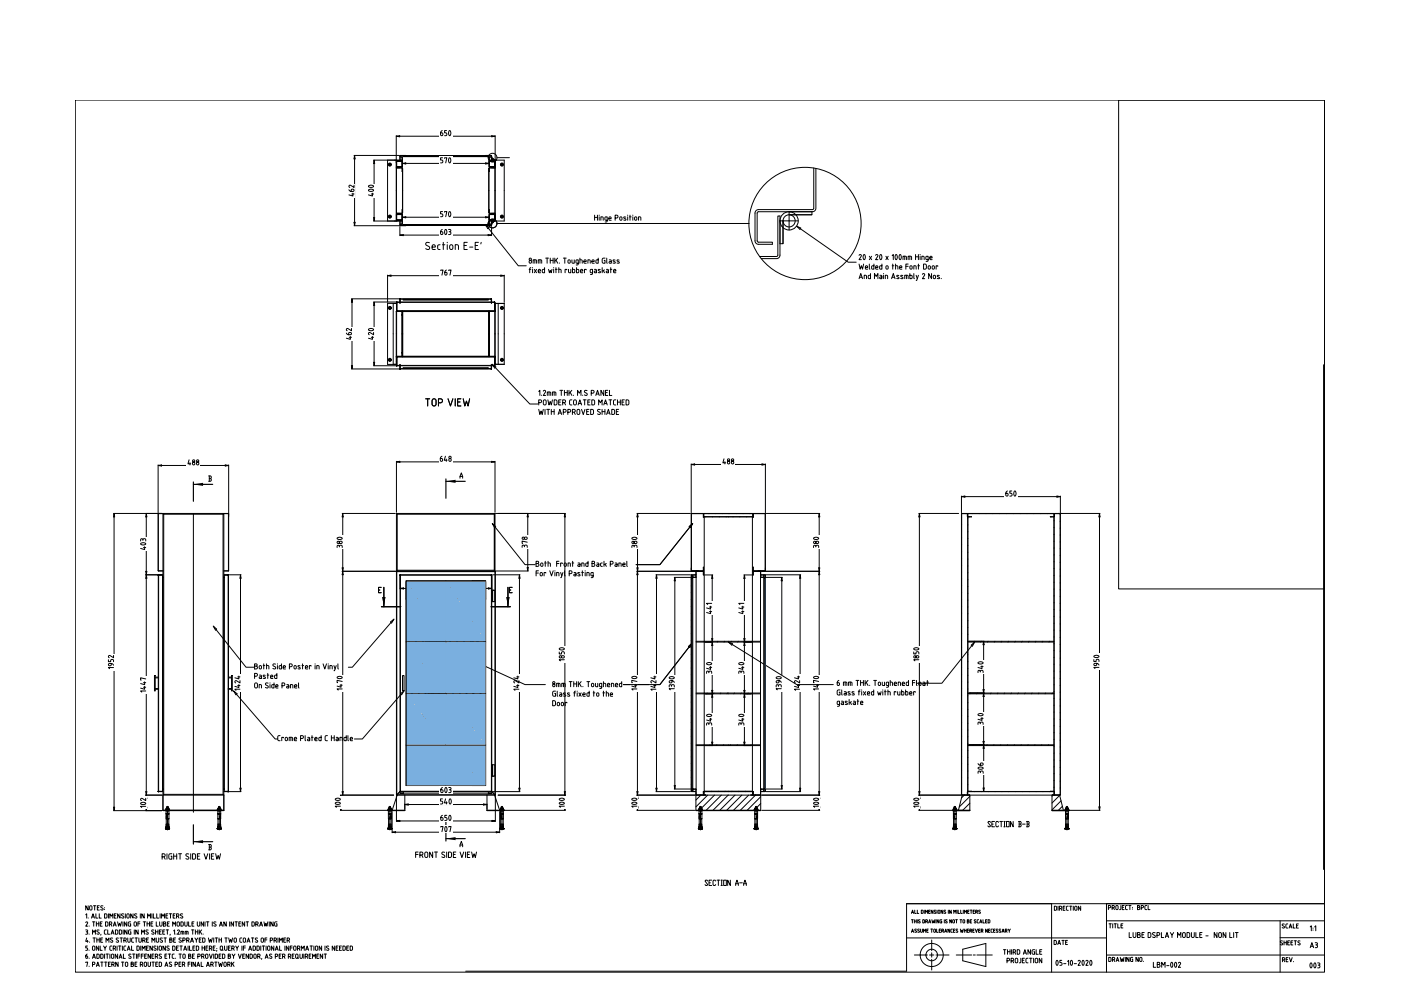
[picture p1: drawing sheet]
<svg xmlns="http://www.w3.org/2000/svg" width="420mm" height="297mm" viewBox="0 0 420 297" stroke-linecap="round" stroke-linejoin="round" font-family="sans-serif">
<g fill="none" stroke="#000" stroke-width=".3">
<path d="M47.4 154v17M48.9 153.9l.2 .2M58 154.1h8.9M58 153.9h9.1M62.6 142.7h.6l.2 .2-.2 .6 .2 .5-.2 .3h-.6M62.8 142.7v1.6M62.8 143.5h.4M66.9 154.1l.2-.2v89h-9.1M66.9 154.1v84M68.6 154v17M119.1 154.1h29.1M119.1 154.1v16.8"/>
<path d="M138 143.3l.4-1.6 .3 1.6M138 142.8h.7M148.2 154.1l.2-.2v17.3l-.2-.3zM148.6 153.9h-29.7l.2 .2M67.1 171.1h1.4M67.2 173v.1M67.2 173.1v63.5M67.2 173.1h.1M67.2 173h.1M68.4 172.4h-1.1v64.8M68.4 172.3h-1.1l1.1 .1M68.4 172.3v65"/>
<path d="M68.4 172.3h.1M68.4 172.4h.1M68.5 172.3v.1M68.5 172.4v64.8M113.5 176.9h.4M114.3 176.1h-.8v1.6h.8M118.9 171.3h.1M119 171.3h.1M119 171.2v67.1M119 171.3h29.4M119.1 170.9l-.2 .3h29.5v.1M119.1 170.9h29.1"/>
<path d="M120 172.4h27.5M120 172.4v64.8M120 172.4h.1M120 172.3h27.4M120 172.3v.1M120.1 172.3h.1M120.1 172.3v.1M120.1 172.4h.1M120.1 172.4v64.8M120.1 172.4h-.1M121.8 174.1h23.9v61.4h-23.9zM147.4 172.4h-.1"/>
<path d="M147.4 172.3v.1M147.4 172.4h.1M147.4 172.3h.1M147.4 172.3v65M147.5 172.4h-.1M147.5 172.4v64.8M148.4 171.3l.1 67M148.5 171.3h.1M148.6 171.3h-.2M152.8 176.9h.4M153.6 176.1h-.8v1.6h.8M58 238.1h8.9"/>
<path d="M66.9 238.1l.2 .2h-9.1M67.2 236.6h.1M67.3 236.5l-.1 .1M67.3 237.2h1.1M67.3 237.2l1.1 .1M68.4 237.2l.1 .1M68.4 237.3h.1M68.5 237.2v.1M68.5 237.2h.1M102.1 238.3h15.9M102.2 238.3l.2 1.1h-.3zM102.2 239.4v2.5"/>
<path d="M119 238.2h.1M119 238.2h29.4M119 238.2v.1M119.1 238.3l-1.5 4.6h3.8v-4.6M120 237.2h.1M120 237.3h27.4M120 237.2v.1M120.1 237.3h-.1M120.1 237.2v.1M120.1 237.2h.1M120.1 237.3h.1M120.1 237.2l-1.1 1"/>
<path d="M120.1 237.2h27.3M146 238.3v4.6h3.5M147.4 237.2h.1M147.3 237.3h.1M147.4 237.2l-.1 .1M147.4 237.2l1.1 1.1M147.4 237.3h-.1M147.4 237.2v.1M147.5 237.2l-.1 .1M148.3 238.3l1.5 4.6M148.4 238.2l.1 .1M148.4 238.2l.2 .1"/>
<path d="M148.4 238.2v.1M148.5 238.3h.1M148.6 238.3h-29.6M62.6 253.1h.6l.2 .3-.2 .5 .2 .6-.2 .2h-.6M62.8 253.1v1.6M62.8 253.9h.4M102.1 241.9h.3l-.2 1zM102.1 242.9h15.2M138 253.8l.4-1.6 .3 1.6M138 253.3h.7"/>
</g>
<path d="M58 144.5v5.8M58 145.2h5.8M133.7 143.5v5.8M133.7 144.3h5.8M115.1 176.1v5.8M152.3 176.1v5.8M114.4 181.9h5.8M147.3 181.9h5.8M58 247.2v5.8M58 252.3h5.8M133.7 246.3v5.8M133.7 251.4h5.8" fill="none" stroke="#000" stroke-width=".35"/>
<path d="M58 145.2l2.9-.5v.9zM133.7 144.3l2.9-.5v.9zM114.7 179h.9l-.5 2.9zM151.9 179h.9l-.5 2.9zM58 252.3l2.9-.5v.9zM133.7 251.4l2.9-.5v.9z" fill="#000"/>
<path d="M100.1 238.8h2.4v3.6h-2.4z" fill="#fff"/>
<path d="M102.6 171.2h16.1M102.8 171.2l.2 1.1h-.4zM102.8 172.3v65M100.6 239.4l.4-.1a.61 .61 0 0 1 1 .5 .78 .78 0 0 1-.8 .2 .78 .78 0 0 1-.6-.6zM102.6 237.3h.4l-.2 1zM102.6 238.3h15.4M100.6 240.6l.4-.1a.61 .61 0 0 1 1 .4 .78 .78 0 0 1-.8 .3 .78 .78 0 0 1-.6-.6zM102.1 241.6h-1.6l.4 .4" fill="none" stroke="#000" stroke-width=".3"/>
<path d="M100.7 202.3h2.4v5h-2.4z" fill="#fff"/>
<path d="M102.6 153.9h16M102.8 153.9l.2 1h-.4zM102.8 154.9v15.3M102.6 170.2h.4l-.2 1zM102.6 171.2h16.1M101.2 202.9l.4-.1a.61 .61 0 0 1 .9 .4 .78 .78 0 0 1-.8 .3 .78 .78 0 0 1-.5-.6zM102 205.4h.6M102.3 205.1v.9l-1.2-.4M102.6 206.5h-1.5l.3 .3M102.6 204.3l-1.5-.4v.7h.2" fill="none" stroke="#000" stroke-width=".3"/>
<path d="M100.7 160.6h2.4v3.9h-2.4z" fill="#fff"/>
<path d="M101.2 161.2l.4-.1a.61 .61 0 0 1 .9 .4 .78 .78 0 0 1-.8 .3 .78 .78 0 0 1-.5-.6zM101.2 162.3a.4 .4 0 0 0 .3 .6 .4 .4 0 0 0 .4-.6h.6a.35 .35 0 0 1 .1 .3 .35 .35 0 0 1-.3 .3 .61 .61 0 0 1-.7-.6zM101.8 163.9v-.2a.34 .34 0 0 0-.4-.3 .34 .34 0 0 0-.3 .4v.3M101.8 163.7a.44 .44 0 0 1 .4-.3 .44 .44 0 0 1 .4 .4v.3M121.8 179.5l1-.2v.4zM121.8 174.5v5.2M122.8 179.5h21.8M144.6 179.3l1.1 .2-1.1 .2zM145.7 174.5v5.2" fill="none" stroke="#000" stroke-width=".3"/>
<path d="M131.8 177.4h3.9v2.4h-3.9z" fill="#fff"/>
<path d="M132.8 177.8h-.6v.7h.4l.3 .3-.2 .5h-.5M133.4 178.1a.35 .35 0 0 1 .4-.3 .35 .35 0 0 1 .2 .5l-.6 1h.7M134.6 177.8h.3a.34 .34 0 0 1 .4 .3 .34 .34 0 0 1-.3 .4h-.3M135 178.5a.44 .44 0 0 1 .3 .4 .44 .44 0 0 1-.4 .4h-.3M141.6 174.1h3.7M141.8 174.1l.1 1h-.3zM141.8 175.1v59.3M141.6 234.4h.3l-.1 1.1zM141.6 235.5h3.7" fill="none" stroke="#000" stroke-width=".3"/>
<path d="M139.7 202.2h2.3v5.1h-2.3z" fill="#fff"/>
<path d="M149.4 153.9h20.2M169.4 153.9l.2 1h-.4zM169.4 154.9v82.4M140.8 205.9v-.2a.34 .34 0 0 0-.4-.3 .34 .34 0 0 0-.3 .3v.4M140.8 205.7a.44 .44 0 0 1 .4-.3 .44 .44 0 0 1 .4 .3v.4M140.9 204.3h.7M140.9 202.9h.7M141.3 204v.9l-1.2-.4M141.3 202.6v.9l-1.2-.3M141.6 206.6h-1.5l.3 .3M149.4 238.3h20.2M169.2 237.3h.4l-.2 1z" fill="none" stroke="#000" stroke-width=".3"/>
<path d="M167.3 193.7h2.4v4.8h-2.4z" fill="#fff"/>
<path d="M167.7 195.4v.6h.7v-.4l.3-.3 .5 .2v.5M167.8 194.3l.4-.1a.61 .61 0 0 1 1 .5 .78 .78 0 0 1-.8 .3 .78 .78 0 0 1-.6-.7zM167.8 196.7a.4 .4 0 0 0 .3 .5 .4 .4 0 0 0 .4-.6h.6a.35 .35 0 0 1 .1 .4 .35 .35 0 0 1-.2 .2 .61 .61 0 0 1-.7-.6zM169.2 197.7h-1.5l.4 .4M149.4 238.3h20.2M169.4 238.3l.2 1.1h-.4zM169.4 239.4v2.5M149.8 242.9h19.8M169.2 241.9h.4l-.2 1z" fill="none" stroke="#000" stroke-width=".3"/>
<path d="M167.3 238.8h2.4v3.6h-2.4z" fill="#fff"/>
<path d="M118.9 138.4l1-.1v.3zM118.9 138.3v15.3M119.9 138.4h27.5M147.4 138.3l1 .1-1 .2zM148.4 138.3v15.3M167.8 239.4l.4-.1a.61 .61 0 0 1 1 .5 .78 .78 0 0 1-.8 .2 .78 .78 0 0 1-.6-.6zM167.8 240.6l.4-.1a.61 .61 0 0 1 1 .4 .78 .78 0 0 1-.8 .3 .78 .78 0 0 1-.6-.6zM169.2 241.6h-1.5l.4 .4" fill="none" stroke="#000" stroke-width=".3"/>
<path d="M131.6 136.3h4.1v2.4h-4.1z" fill="#fff"/>
<path d="M132.6 136.8l-.5 .5v.7a.35 .35 0 0 0 .3 .3 .35 .35 0 0 0 .3-.3l-.1-.5-.6-.1M133.6 136.8l-.4 1.1h.9M133.8 137.6v.7M134.7 136.9a.54 .54 0 0 0 .6 .7l-.1 .5a.35 .35 0 0 1-.3 .2 .35 .35 0 0 1-.3-.3 .61 .61 0 0 1 .6-.7v-.5zM148.8 153.9h9.6M158.3 153.9l.1 1h-.3zM158.3 154.9v15.2M148.8 171.2h9.6M158.1 170.1h.3l-.1 1.1z" fill="none" stroke="#000" stroke-width=".3"/>
<path d="M156.2 160.6h2.3v3.9h-2.3z" fill="#fff"/>
<path d="M156.7 161.1a.4 .4 0 0 0 .3 .6 .4 .4 0 0 0 .4-.6l.6-.1a.35 .35 0 0 1 .1 .4 .35 .35 0 0 1-.3 .3 .61 .61 0 0 1-.7-.6zM157.3 163.9v-.2a.34 .34 0 0 0-.4-.3 .34 .34 0 0 0-.3 .3v.4M157.3 163.7a.44 .44 0 0 1 .4-.3 .44 .44 0 0 1 .4 .3v.4M158.1 162.5l-1.5-.3v.7h.1M118.9 238.7v7.5M148.6 238.7v7.5M118.9 246.1l1-.2v.3zM119.9 246.1h27.6M147.5 245.9l1.1 .2-1.1 .1z" fill="none" stroke="#000" stroke-width=".3"/>
<path d="M131.8 244h3.9v2.3h-3.9z" fill="#fff"/>
<path d="M120 176.4l1-.2v.3zM120 172.7v3.8M121 176.4h25.5M146.5 176.2l1 .2-1 .1zM147.5 172.7v3.8M132.7 244.4l-.5 .5v.9a.35 .35 0 0 0 .4 .1 .35 .35 0 0 0 .3-.3l-.1-.5h-.6M134 244.4h-.6v.7h.4l.3 .3-.2 .4-.5 .1M134.8 244.5v-.1a.85 .85 0 0 1 0 1.5l-.2-.7z" fill="none" stroke="#000" stroke-width=".3"/>
<path d="M131.8 174.3h3.9v2.3h-3.9z" fill="#fff"/>
<path d="M132.7 174.7l-.5 .5v.9a.35 .35 0 0 0 .4 .1 .35 .35 0 0 0 .3-.3l-.1-.5h-.6M133.6 174.8v-.1a.85 .85 0 0 1 0 1.5l-.2-.7zM134.6 174.7h.3a.34 .34 0 0 1 .4 .3 .34 .34 0 0 1-.3 .4h-.2M135 175.4a.44 .44 0 0 1 .3 .4 .44 .44 0 0 1-.4 .4h-.3M121.4 241.1l1-.1v.3zM121.4 241v1.5M122.4 241.1h22.6M145 241l1 .1-1 .2zM146 241v1.5" fill="none" stroke="#000" stroke-width=".3"/>
<path d="M131.7 239h4.1v2.4h-4.1z" fill="#fff"/>
<g fill="none" stroke="#000" stroke-width=".3">
<path d="M121.8 192.2h23.9M121.8 192.4h23.9M122.8 192.2l-.2 .2M124.9 192.2l-.3 .2M126.9 192.2l-.2 .2M129 192.2l-.3 .2M131 192.2l-.2 .2M133.1 192.2l-.3 .2M135.1 192.2l-.2 .2M137.2 192.2l-.3 .2M139.2 192.2l-.2 .2M141.3 192.2l-.3 .2"/>
<path d="M143.3 192.2l-.2 .2M145.3 192.2l-.2 .2M121.8 207.7h23.9M121.8 208h23.9M123.7 207.7l-.2 .3M125.7 207.7l-.2 .3M127.8 207.7l-.2 .3M128.5 208l.1 1h-.3zM128.5 209v13.2M129.8 207.7l-.2 .3M131.9 207.7l-.2 .3M133.9 207.7l-.2 .3"/>
<path d="M136 207.7l-.2 .3M138 207.7l-.2 .3M140.1 207.7l-.3 .3M142.1 207.7l-.2 .3M144.2 207.7l-.3 .3M121.8 223.3h23.9M121.8 223.5h23.9M122.5 223.3l-.2 .2M124.6 223.3l-.3 .2M126.6 223.3l-.2 .2M128.3 222.2h.3l-.1 1.1zM128.7 223.3l-.3 .2"/>
<path d="M130.7 223.3l-.2 .2M132.7 239.5h-.6v.6h.4l.3 .3-.2 .5-.5 .1M132.8 223.3l-.3 .2M133.6 239.5l-.3 1.1h.8M134.8 223.3l-.2 .2M134.8 239.5h.1a.85 .85 0 0 1 0 1.5l-.2-.8zM136.9 223.3l-.3 .2M138.9 223.3l-.2 .2M141 223.3l-.3 .2M143 223.3l-.2 .2M145.1 223.3l-.3 .2M133.9 240.3v.7"/>
</g>
<path d="M126.3 213.6h2.4v4h-2.4z" fill="#fff"/>
<path d="M127.5 192.4h5.9M127.7 192.4l.1 1.1h-.3zM127.7 193.5v13.2M126.8 214.2v.5h.6l.1-.4 .3-.2 .4 .1 .1 .5M127.4 217v-.3a.34 .34 0 0 0-.3-.2 .34 .34 0 0 0-.3 .3v.4M127.4 216.8a.44 .44 0 0 1 .5-.4 .44 .44 0 0 1 .4 .4v.4M127.4 215.8v-.3a.34 .34 0 0 0-.3-.2 .34 .34 0 0 0-.3 .3v.4M127.4 215.6a.44 .44 0 0 1 .5-.4 .44 .44 0 0 1 .4 .4v.4M127.5 206.7h.3l-.1 1zM127.5 207.7h5.9" fill="none" stroke="#000" stroke-width=".3"/>
<path d="M125.5 198.1h2.4v4h-2.4z" fill="#fff"/>
<path d="M126 198.6v.6h.6l.1-.4 .2-.3 .5 .2 .1 .5M126.6 201.5v-.3a.34 .34 0 0 0-.3-.3 .34 .34 0 0 0-.3 .4v.3M126.6 201.2a.44 .44 0 0 1 .5-.3 .44 .44 0 0 1 .4 .4v.3M126.6 200.3v-.3a.34 .34 0 0 0-.3-.3 .34 .34 0 0 0-.3 .4v.3M126.6 200a.44 .44 0 0 1 .5-.3 .44 .44 0 0 1 .4 .4v.3M117.6 249.4l1-.1v.3zM117.6 243.2v6.4M118.6 249.4h30.2M148.8 249.3l1 .1-1 .2zM149.8 243.2v6.4" fill="none" stroke="#000" stroke-width=".3"/>
<path d="M131.8 247.3h3.9v2.4h-3.9z" fill="#fff"/>
<path d="M147.7 172.3h8.3M155.8 172.3l.2 1h-.4zM155.8 173.3v63M147.7 237.3h8.3M155.6 236.3h.4l-.2 1zM132.2 247.9v-.2h.7l-.4 1.6M133.6 247.8a.85 .85 0 0 1 0 1.5l-.2-.8zM134.6 247.9v-.2h.7l-.4 1.6" fill="none" stroke="#000" stroke-width=".3"/>
<path d="M153.7 202.2h2.4v5.1h-2.4z" fill="#fff"/>
<path d="M154.9 205.5h.7M154.9 202.9h.7M155.3 205.2v.9l-1.2-.4M155.3 202.6v.9l-1.2-.3M155.6 206.6h-1.5l.3 .3M155.6 204v.7l-1-.7a.35 .35 0 0 0-.5 .2 .35 .35 0 0 0 .2 .5M120 237.7l1-.1v.3zM120 237.5v.4M121 237.7h25.5M146.5 237.6l1 .1-1 .2zM147.5 237.5v.4" fill="none" stroke="#000" stroke-width=".3"/>
<path d="M131.8 235.6h3.9v2.4h-3.9z" fill="#fff"/>
<path d="M68.8 172.3h3.5M72.1 172.3l.2 1h-.3zM72.1 173.3v63M68.2 237.3h4.1M72 236.3h.3l-.2 1zM132.7 236l-.5 .6v.7a.35 .35 0 0 0 .4 .3 .35 .35 0 0 0 .3-.3l-.1-.5-.6-.1M133.6 236.1a.85 .85 0 0 1 0 1.5l-.2-.8zM134.6 236h.3a.34 .34 0 0 1 .4 .4 .34 .34 0 0 1-.3 .3h-.2M135 236.7a.44 .44 0 0 1 .3 .5 .44 .44 0 0 1-.4 .4h-.3" fill="none" stroke="#000" stroke-width=".3"/>
<path d="M70 202.2h2.4v5.1h-2.4z" fill="#fff"/>
<g fill="none" stroke="#000" stroke-width=".3">
<path d="M288.3 148.9l1.1-.2v.3zM288.3 148.7v5M288.4 154v84.2l1.7 .1 .1-.9-.1 .9-1.8-.1v-84.2l1.8-.1 .1 .9 .1-.9 25.9 .1M288.4 155.1l-.1 .1M288.4 157.1l-.1 .1M288.4 159.2l-.1 .1M288.4 154h.1M288.4 154h1.7M289.4 148.9h27.6M289.6 153.9l-.1 .1M290.1 154h.1M290.1 154v.8h.2v-.8h25.7l.1 .8h.1l.1-.8h1.6"/>
<path d="M290.3 159.4h-.1M290.3 155.3h-.1M290.3 157.3l-.1 .1M290.3 154.9l-.1 82.2 1.1 .1h-1M290.3 154.9v82.2M290.3 154.9h1M290.7 154.9h-.1M291.3 154.9h.1M291.6 153.9v.1M293.7 153.9l-.1 .1M295.7 153.9v.1M297.8 153.9l-.1 .1"/>
<path d="M299.8 153.9v.1M301.9 153.9l-.1 .1M303.9 153.9v.1M306 153.9l-.1 .1M308 153.9v.1M310.1 153.9l-.1 .1M312.1 153.9v.1M314.2 153.9l-.1 .1M315 154.9l1.1 .1-.1 82.2h-1l1.1-.1v-82.1zM315 154.9h.1M315.3 154.9h-.1M316.1 156v.1"/>
<path d="M316.1 158.1v.1M316.1 154h.1M316.2 154v.8M316.2 154h1.8M317 148.7l1 .2-1 .1zM317.9 154v84.2M318 148.7v5M318 153.9h.5M318 154.2h-.1M318 156.2l-.1 .1M318 158.3h-.1M288.4 161.2l-.1 .1"/>
<path d="M288.4 163.3l-.1 .1M288.4 165.3l-.1 .1M288.4 167.4h-.1M288.4 169.4l-.1 .1M288.4 171.5h-.1M288.4 173.5l-.1 .1M288.4 175.6h-.1M288.4 177.6l-.1 .1M288.4 179.7h-.1M290.3 161.4l-.1 .1M290.3 163.5h-.1M290.3 165.5l-.1 .1"/>
<path d="M290.3 167.6h-.1M290.3 169.6l-.1 .1M290.3 171.7h-.1M290.3 173.7l-.1 .1M290.3 175.8h-.1M290.3 177.8l-.1 .1M290.3 179.9h-.1M316.1 178.6h.1M316.1 160.1v.1M316.1 162.2v.1M316.1 164.2v.1M316.1 166.3v.1"/>
<path d="M316.1 168.3v.1M316.1 170.4v.1M316.1 172.4v.1M316.1 174.5v.1M316.1 176.5v.1M318 174.7h-.1M318 176.7l-.1 .1M318 178.8h-.1M318 160.3l-.1 .1M318 162.4h-.1M318 164.4l-.1 .1M318 166.5h-.1"/>
<path d="M318 168.5l-.1 .1M318 170.6h-.1M318 172.6l-.1 .1M288.4 185.8l-.1 .1M288.4 187.9h-.1M288.4 181.7l-.1 .1M288.4 183.8h-.1M288.4 189.9l-.1 .1M288.4 192h-.1M288.4 194l-.1 .1M288.4 196.1h-.1M288.4 198.1l-.1 .1"/>
<path d="M290.3 194.2l-.1 .1M290.3 196.3h-.1M290.3 184h-.1M290.3 186l-.1 .1M290.3 190.1l-.1 .1M290.3 181.9l-.1 .1M290.3 188.1h-.1M290.3 192.2h-.1M290.3 198.3l-.1 .1M290.3 192.2h25.7v.2h-25.7zM292.3 192.2l-.3 .2M294.3 192.2l-.2 .2"/>
<path d="M296.4 192.2l-.3 .2M298.4 192.2l-.2 .2M300.5 192.2l-.3 .2M302.5 192.2l-.2 .2M304.6 192.2l-.3 .2M306.6 192.2l-.2 .2M308.6 192.2l-.2 .2M310.7 192.2l-.2 .2M312.7 192.2l-.2 .2M314.8 192.2l-.2 .2M316.1 182.7h.1M316.1 184.7v.1"/>
<path d="M316.1 186.8h.1M316.1 188.8v.1M316.1 180.6v.1M316.1 190.9h.1M316.1 192.9v.1M316.1 195h.1M316.1 197v.1M316.1 199.1h.1M318 199.3h-.1M318 180.8l-.1 .1M318 182.9h-.1M318 184.9l-.1 .1"/>
<path d="M318 187h-.1M318 189l-.1 .1M318 191.1h-.1M318 193.1l-.1 .1M318 195.2h-.1M318 197.2l-.1 .1M71.3 205.5h.7M71.3 202.9h.7M71.6 205.2v.9l-1.2-.4M71.6 202.6v.9l-1.2-.3M72 206.6h-1.6l.4 .3M72 204v.7l-1.1-.7a.35 .35 0 0 0-.5 .2 .35 .35 0 0 0 .3 .5"/>
<path d="M288.4 210.4l-.1 .1M288.4 212.5h-.1M288.4 200.2h-.1M288.4 202.2l-.1 .1M288.4 204.3h-.1M288.4 206.3l-.1 .1M288.4 208.4h-.1M288.4 214.5l-.1 .1M288.4 216.6h-.1M288.4 218.6l-.1 .1M290.3 208.5l-.1 .1M290.3 210.6l-.1 .1"/>
<path d="M290.3 212.6l-.1 .1M290.3 214.7l-.1 .1M290.3 216.7l-.1 .1M290.3 218.8l-.1 .1M290.3 200.4h-.1M290.3 202.4l-.1 .1M290.3 204.4l-.1 .1M290.3 206.5l-.1 .1M290.3 207.7h25.7v.3h-25.7zM291.1 207.7l-.2 .3M293.1 207.7l-.2 .3M295.2 207.7l-.2 .3"/>
<path d="M297.2 207.7l-.2 .3M299.3 207.7l-.2 .3M301.3 207.7l-.2 .3M303.4 207.7l-.2 .3M305.4 207.7l-.2 .3M307.5 207.7l-.3 .3M309.5 207.7l-.2 .3M311.6 207.7l-.3 .3M313.6 207.7l-.2 .3M315.7 207.7l-.3 .3M316.1 211.4h.1M316.1 203.2h.1"/>
<path d="M316.1 205.2v.1M316.1 207.3h.1M316.1 209.3v.1M316.1 213.4v.1M316.1 201.1v.1M316.1 215.5h.1M316.1 217.5v.1M316.1 219.6h.1M318 209.5l-.1 .1M318 201.3l-.1 .1M318 203.4h-.1M318 205.4l-.1 .1"/>
<path d="M318 207.5h-.1M318 211.6h-.1M318 213.6l-.1 .1M318 215.6l-.1 .1M318 217.7l-.1 .1M318 219.7l-.1 .1M288.4 226.8l-.1 .1M288.4 228.9h-.1M288.4 230.9l-.1 .1M288.4 233h-.1M288.4 237.1h-.1M288.4 224.8h-.1"/>
<path d="M288.4 220.7h-.1M288.4 222.7l-.1 .1M288.4 235l-.1 .1M288.6 238.3h2.3v4.6h-3.5zM289.2 238.3l-.8 .8M290.2 237.3l25.9-.1 .1 1-.6 .1 .5-.1v-.9h-25.8l-.1 .9 .5 .1h-.4zM290.3 237.1h.1M290.3 235.2h-.1M290.3 220.8l-.1 .1M290.3 233.1l-.1 .1M290.3 222.9l-.1 .1M290.3 224.9l-.1 .1"/>
<path d="M290.3 227l-.1 .1M290.3 229l-.1 .1M290.3 231.1l-.1 .1M290.3 223.3h25.7v.2h-25.7zM290.3 237.2l-.1 .1M290.9 238.7l-3.2 3.2M292 223.3l-.3 .2M292.3 237.2v.1M294 223.3l-.2 .2M294.4 237.2l-.1 .1M296.1 223.3l-.3 .2M296.4 237.2v.1"/>
<path d="M298.1 223.3l-.2 .2M298.5 237.2l-.1 .1M300.2 223.3l-.3 .2M300.5 237.2v.1M302.2 223.3l-.2 .2M302.6 237.2l-.1 .1M304.3 223.3l-.3 .2M304.6 237.2v.1M306.3 223.3l-.2 .2M306.7 237.2l-.1 .1M308.4 223.3l-.3 .2M308.7 237.2v.1"/>
<path d="M310.4 223.3l-.2 .2M310.8 237.2l-.1 .1M312.5 223.3l-.3 .2M312.8 237.2l-.1 .1M314.5 223.3l-.2 .2M314.9 237.2l-.1 .1M315.5 238.3h2.3l1.1 4.6h-3.4zM315.9 238.3l-.4 .3M316.1 229.8v.1M316.1 231.9h.1M316.1 233.9v.1M316.1 236h.1"/>
<path d="M316.1 221.6v.1M316.1 223.7h.1M316.1 225.7v.1M316.1 227.8h.1M316.2 237.4l.1 .9h1.7h-1.8zM316.2 237.9l-.1 .1M317.8 238.4l-2.3 2.3M318 221.8l-.1 .1M318 223.8l-.1 .1M318 225.9l-.1 .1M318 227.9l-.1 .1M318 230l-.1 .1"/>
<path d="M318 232l-.1 .1M318 234.1l-.1 .1M318 236.1l-.1 .1M318 238.2l-.1 .1M290.9 240.8l-2.2 2.1M290.9 242.8l-.1 .1M318.2 240l-2.7 2.7M318.6 241.7l-1.2 1.2"/>
</g>
<path d="M301.2 146.7h3.9v2.4h-3.9z" fill="#fff"/>
<path d="M302.1 147.2l-.4 .5-.1 .8a.35 .35 0 0 0 .4 .2 .35 .35 0 0 0 .3-.3l-.1-.5-.6-.1M303.4 147.2h-.6v.6l.5 .1 .2 .2-.1 .5-.6 .1M304.2 147.2h.1a.85 .85 0 0 1 0 1.5l-.3-.7zM275.6 238.3h12.6M275.7 238.3l.2 1h-.3zM275.7 239.3v2.6M275.6 241.9h.3l-.2 1zM275.6 242.9h13.2" fill="none" stroke="#000" stroke-width=".3"/>
<path d="M273.6 238.8h2.4v3.6h-2.4z" fill="#fff"/>
<path d="M275.6 153.9h11.9M275.7 153.9l.2 1h-.3zM275.7 154.9v82.4M274.1 239.4l.4-.1a.61 .61 0 0 1 1 .4 .78 .78 0 0 1-.8 .3 .78 .78 0 0 1-.6-.6zM275.6 237.3h.3l-.2 1zM275.6 238.3h12.5M274.1 240.6l.4-.1a.61 .61 0 0 1 1 .4 .78 .78 0 0 1-.8 .3 .78 .78 0 0 1-.6-.6zM275.6 241.6h-1.6l.4 .4" fill="none" stroke="#000" stroke-width=".3"/>
<path d="M273.6 193.7h2.4v4.8h-2.4z" fill="#fff"/>
<path d="M274 195.4v.6h.7v-.4l.3-.3 .5 .2 .1 .5M274.1 194.3l.4-.1a.61 .61 0 0 1 1 .5 .78 .78 0 0 1-.8 .3 .78 .78 0 0 1-.6-.7zM274.1 196.7a.4 .4 0 0 0 .4 .5 .4 .4 0 0 0 .3-.6h.6a.35 .35 0 0 1 .2 .4 .35 .35 0 0 1-.3 .2 .61 .61 0 0 1-.7-.6zM275.6 197.7h-1.6l.4 .4M290.7 223.3h4.5M291.7 237.2h3.5M294.8 236.2h.4l-.2 1zM295 223.3l.2 1h-.4zM295 224.3v11.9" fill="none" stroke="#000" stroke-width=".3"/>
<path d="M292.9 228.3h2.4v3.9h-2.4z" fill="#fff"/>
<path d="M290.7 207.7h4.5M295 207.7l.2 1.1h-.4zM295 208.8v13.4M290.7 223.3h4.5M293.3 228.9l.5 .5h.8a.35 .35 0 0 0 .3-.4 .35 .35 0 0 0-.4-.3l-.4 .1-.1 .6M293.4 230.1l.4-.2a.61 .61 0 0 1 1 .5 .78 .78 0 0 1-.8 .3 .78 .78 0 0 1-.6-.6zM294 231.6v-.2a.34 .34 0 0 0-.4-.3 .34 .34 0 0 0-.3 .3v.4M294 231.4a.44 .44 0 0 1 .4-.3 .44 .44 0 0 1 .5 .3v.4M294.8 222.2h.4l-.2 1.1z" fill="none" stroke="#000" stroke-width=".3"/>
<path d="M292.9 213.4h2.4v4.2h-2.4z" fill="#fff"/>
<path d="M290.7 192.2h4.5M295 192.2l.2 1h-.4zM295 193.2v13.5M290.7 207.7h4.5M293.4 214.1l.4-.2a.61 .61 0 0 1 .9 .5 .78 .78 0 0 1-.8 .3 .78 .78 0 0 1-.5-.6zM294 216.9v-.2a.34 .34 0 0 0-.4-.3 .34 .34 0 0 0-.3 .4v.3M294 216.7a.44 .44 0 0 1 .4-.3 .44 .44 0 0 1 .4 .4v.3M294.2 215.3h.6M294.5 215.1v.8l-1.2-.3M294.8 206.7h.4l-.2 1z" fill="none" stroke="#000" stroke-width=".3"/>
<path d="M292.9 197.9h2.4v4.1h-2.4z" fill="#fff"/>
<g fill="none" stroke="#000" stroke-width=".3">
<path d="M317.4 153.9h12.5M329.7 153.9l.2 1h-.3zM329.7 154.9v87M113.5 176.9h.4M114.3 176.1h-.8v1.6h.8M152.8 176.9h.4M153.6 176.1h-.8v1.6h.8M293.4 198.5l.4-.1a.61 .61 0 0 1 .9 .5 .78 .78 0 0 1-.8 .3 .78 .78 0 0 1-.5-.7zM294.2 199.8h.6M294.5 199.6v.8l-1.2-.3M294 201.4v-.2a.34 .34 0 0 0-.4-.3 .34 .34 0 0 0-.3 .4v.3M294 201.2a.44 .44 0 0 1 .4-.3 .44 .44 0 0 1 .4 .4v.3"/>
<path d="M290.7 238.3h24.9M319.3 242.9h10.6M329.6 241.9h.3l-.2 1z"/>
</g>
<path d="M115.1 176.1v5.8M152.3 176.1v5.8M114.4 181.9h5.8M147.3 181.9h5.8" fill="none" stroke="#000" stroke-width=".35"/>
<path d="M114.7 179h.9l-.5 2.9zM151.9 179h.9l-.5 2.9z" fill="#000"/>
<path d="M327.6 196h2.4v4.8h-2.4z" fill="#fff"/>
<g fill="none" stroke="#000" stroke-width=".3">
<path d="M47.4 139.5l1-.2v.4zM47.4 139.3v14.4M48.4 139.5h19.1M67.5 139.3l1.1 .2-1.1 .2zM68.6 139.3v15.5M147.6 156.9l1.1 .9-.4 .3zM148.5 158l9 11.2h3M206.7 157.8l1-.9-.6 1.2zM206.9 158l-9 11.2h-7.1M147.5 172.4v4.5h.7M147.5 176.9h.9v3.4h-.9v-3.4h.3v3.4M160.8 168.9h.4a.34 .34 0 0 0 .4-.3 .34 .34 0 0 0-.4-.4h-.4v1.6h.5a.43 .43 0 0 0 .3-.5 .43 .43 0 0 0-.4-.4"/>
<path d="M160.8 171.8h.7M161.5 171.1h-.7v1.5M162.1 171.7l.3-.1 .2 .2-.1 .8-.5-.2zM162.2 168.9l.4-.1 .2 .2-.1 .7-.5-.1zM163.3 168.8h.6M163.5 168.2v1.6M163.7 171.8v-.2h-.5v1M164.4 168.7l.6 .2 .1 .9M164.4 168.2v1.6M164.9 171.1l.5 1.5 .5-1.5M166.4 171.1v.1M166.4 171.6v1"/>
<path d="M166.9 172.6v-1l.7 .1v.9M166.9 168.9h.7M167.6 168.2h-.7v1.6M168.1 171.6l.4 1M168.6 168.9v-.1h-.5v1M168.8 171.6l-.7 1.5M169.2 168.9l.4-.1 .2 .2-.1 .7-.5-.1zM169.3 171.1v1.3l.2 .2M170.4 169.8v-1.1l.6 .2 .1 .9M170.7 171.9h.5a.43 .43 0 0 0 .4-.4 .43 .43 0 0 0-.5-.4h-.4v1.5M171.6 168.8h.5M171.7 168.2v1.6"/>
<path d="M172.2 171.6h.4l.2 .3v.7h-.6l-.1-.4 .7-.1M173.4 168.8h.4l.2 .2v.8l-.6-.1-.1-.4h.7M173.9 171.7a.32 .32 0 0 0-.4-.1 .32 .32 0 0 0-.2 .3l.6 .4a.35 .35 0 0 1-.2 .4 .35 .35 0 0 1-.4-.2M174.5 169.8v-1.1l.6 .2 .1 .9M174.5 171.6h.5M174.6 171.1v1.5M175.5 171.1v.1M175.5 171.6v1M176 172.6v-1l.6 .1 .1 .9M176.4 168.2v1.6h-.5l-.2-.3v-.6l.7-.1M177.5 168.9h.5a.34 .34 0 0 0 .3-.3 .34 .34 0 0 0-.3-.4h-.5v1.6h.5a.43 .43 0 0 0 .4-.5 .43 .43 0 0 0-.4-.4M177.9 172.6l-.7-.1 .2-.9h.5v1.2l-.1 .3h-.5"/>
<path d="M179 168.8h.4l.2 .2v.8l-.6-.1v-.4h.6M180.6 168.8l-.5 .2 .1 .6 .4 .2M181.1 168.2v1.6M181.5 169.1l.3 .7M181.8 168.9l-.7 .4M183 169.1h.5a.43 .43 0 0 0 .4-.5 .43 .43 0 0 0-.4-.4h-.5v1.6M184.5 168.8h.4l.2 .2v.8l-.6-.1v-.4h.6M185.6 169.8v-1.1l.6 .2 .1 .9M186.8 169.3h.7a.37 .37 0 0 0-.1-.5 .37 .37 0 0 0-.5 0l-.1 .8 .7 .2M188 168.2v1.4l.2 .2M63.9 187.6l1.1 1-.4 .3zM64.8 188.7l9 11.3h2.4"/>
<path d="M76.4 199.7h.4a.34 .34 0 0 0 .3-.4 .34 .34 0 0 0-.3-.3h-.4v1.5h.4a.43 .43 0 0 0 .4-.4 .43 .43 0 0 0-.4-.4M77.8 199.6l.3-.1 .3 .2-.1 .8-.5-.2zM78.9 199.5h.5M79.1 199v1.5M79.9 199.5l.7 .1v.9M79.9 199v1.5M82.6 199.1a.42 .42 0 0 0-.6-.1 .42 .42 0 0 0 0 .6l.5 .3a.43 .43 0 0 1 0 .6 .43 .43 0 0 1-.7-.2M83.2 199v.1M83.2 199.5v1M84.4 199v1.5h-.5l-.2-.3 .1-.6 .6-.1M84.9 200h.7a.37 .37 0 0 0-.1-.4 .37 .37 0 0 0-.5 0l-.1 .8 .7 .1M86.8 199.8h.5a.43 .43 0 0 0 .3-.4 .43 .43 0 0 0-.4-.4h-.4v1.5"/>
<path d="M88.2 199.6l.4-.1 .2 .2-.1 .8-.5-.2zM90 199.6a.32 .32 0 0 0-.4-.1 .32 .32 0 0 0-.2 .3l.6 .4a.35 .35 0 0 1-.2 .4 .35 .35 0 0 1-.4-.2M90.6 199.5h.5M90.7 199v1.5M91.6 200h.7a.37 .37 0 0 0-.1-.4 .37 .37 0 0 0-.5 0l-.1 .8 .7 .1M93.3 199.7v-.2h-.5v1M94.5 199v.1M94.5 199.5v1M96.9 199l.5 1.5 .5-1.5M98.4 199v.1M98.4 199.5v1M100.1 199.5l.4 1"/>
<path d="M100.8 199.5l-.6 1.5M101.3 199v1.3l.2 .2M117.1 186.4l1.1-.8-.8 1.1zM117.3 186.6l-11.6 13.4h-1.2M291.3 193.4l1-1-.7 1.3zM291.4 193.5l-8.9 11.3h-7.4M328 197.7v.6h.7v-.5l.3-.2 .5 .2 .1 .5M328.1 196.6l.4-.2a.61 .61 0 0 1 1 .5 .78 .78 0 0 1-.8 .3 .78 .78 0 0 1-.6-.6zM328.9 198.8l-.1 .6a.44 .44 0 0 1-.5 .1 .44 .44 0 0 1-.3-.4l.2-.2 .8-.1 .6 .5M68.4 206.6h1M68.4 206.4h1M68.5 203h.9"/>
<path d="M68.5 203.2h.9M69.4 202.5h.3v4.6h-.3zM70 207.1l1.1 .9-.4 .2zM70.9 208.1l11.6 13.4h.8M76.4 202.7h.4a.43 .43 0 0 0 .4-.5 .43 .43 0 0 0-.4-.4h-.4v1.6M76.5 204.8l.5-.1 .2 .4v.8l-.3 .3-.5-.3zM77.7 206.2v-1l.7 .1v.9M77.8 202.4h.4l.2 .2v.8l-.6-.1v-.4h.6M79.5 202.4a.32 .32 0 0 0-.4-.1 .32 .32 0 0 0-.1 .4l.6 .3a.35 .35 0 0 1-.3 .4 .35 .35 0 0 1-.4-.1M80.1 202.4h.5M80.3 201.8v1.6M80.4 204.8a.42 .42 0 0 0-.6-.1 .42 .42 0 0 0 0 .6l.5 .3a.43 .43 0 0 1-.1 .6 .43 .43 0 0 1-.6-.2"/>
<path d="M81 204.7v.1M81 205.2v1M81.1 202.9h.7a.37 .37 0 0 0-.1-.5 .37 .37 0 0 0-.4 0l-.1 .8 .6 .2M82.2 204.7v1.5h-.5l-.2-.2v-.7l.7-.1M82.7 205.7h.7a.37 .37 0 0 0-.1-.4 .37 .37 0 0 0-.5 0l-.1 .8 .7 .1M83 201.8v1.6h-.5l-.2-.3 .1-.6 .6-.1M84.6 205.5h.4a.43 .43 0 0 0 .4-.4 .43 .43 0 0 0-.4-.4h-.4v1.5M86 205.2h.5l.1 .3v.7h-.5l-.1-.4 .6-.1M87.1 206.2v-1l.7 .1v.9M88.3 205.7h.7a.37 .37 0 0 0-.1-.4 .37 .37 0 0 0-.4 0l-.1 .8 .6 .1M89.5 204.7v1.3l.2 .2M95 200.5v-1l.6 .1 .1 .9"/>
<path d="M98.9 200.5v-1l.7 .1v.9M120.1 208l1.1-.9-.8 1.1zM120.3 208.1l-11.6 13.4h-2.4M120.9 207.1h.3v-4.6h-.5v4.6h.5M251.6 203.9l-.5 .6v.8a.35 .35 0 0 0 .4 .2 .35 .35 0 0 0 .3-.3l-.1-.5-.6-.1M251.8 211.2l-.7-.2 .1-.8h.6v1.2l-.2 .2-.4 .1M251.9 206.8h-.6l-.2 .3v.8l.2 .4h.6v-.8h-.2M252.3 210.2h.5l.2 .3v.7l-.6-.1-.1-.3 .7-.1M252.4 206.8v1.4l.2 .1M252.9 205.5v-1.1l1 .1 .1 1M253.2 207.3h.4l.2 .3v.7h-.6v-.4l.6-.1M253.5 204.4v1.1"/>
<path d="M254.1 210.3a.32 .32 0 0 0-.4-.2 .32 .32 0 0 0-.2 .4l.6 .4a.35 .35 0 0 1-.2 .4 .35 .35 0 0 1-.4-.2M254.5 205.5v-1.1l.9 .1 .1 1M254.7 209.7v1.5M254.9 207.4a.32 .32 0 0 0-.4-.1 .32 .32 0 0 0-.2 .3l.7 .4a.35 .35 0 0 1-.3 .4 .35 .35 0 0 1-.4-.2M255 210.5l.4 .7M255 204.4v1.1M255.4 210.3l-.7 .4M255.9 210.2h.5l.1 .3v.7l-.5-.1-.1-.3 .6-.1M256.1 207.4a.32 .32 0 0 0-.4-.1 .32 .32 0 0 0-.2 .3l.7 .4a.35 .35 0 0 1-.3 .4 .35 .35 0 0 1-.4-.2M256.7 203.9h.9M257.1 210.2h.5M257.1 203.9v1.6"/>
<path d="M257.2 209.7v1.5M257.4 207.3h.5M257.9 206.8l-.3 .2v1.3M258.1 210.7h.7a.37 .37 0 0 0-.1-.5 .37 .37 0 0 0-.5 0l-.1 .9 .7 .1M258.1 203.9v1.6M258.1 204.6h.8M258.4 206.8v.1M258.4 207.3v1M258.9 203.9v1.6M258.9 207.3l.7 1M259.4 203.9v1.6M259.6 207.3l-.7 1"/>
<path d="M259.8 204.5l.5 1M260.1 207.8h.7a.37 .37 0 0 0-.1-.4 .37 .37 0 0 0-.4 0l-.1 .8 .6 .1M260.3 203.9l-.9 1M260.8 205.4v.1M262 203.9h.9M262 206.8v1.5h-.5l-.2-.2 .1-.7 .6-.1M262.4 203.9v1.6M263.2 207.3l.3 1 .2-.6 .3 .6 .2-1M263.5 204.6l.3-.1 .3 .2-.2 .7-.5-.1zM264.6 204.5v.8l.2 .2h.5v-1M264.8 206.8v.1M264.8 207.3v1"/>
<path d="M265.3 207.3h.5M265.4 206.8v1.5M266.3 207.3l.6 .1 .1 .9M266.3 206.8v1.5M266.5 205.5l-.7-.2 .2-.8h.5v1.2l-.1 .2-.5 .1M267 204.4l.6 .2 .1 .9M267 203.9v1.6M268.2 205h.7a.37 .37 0 0 0-.2-.5 .37 .37 0 0 0-.4 0l-.1 .9 .7 .1M268.7 207.5v-.2h-.5v1M269.2 207.3v.8l.2 .2h.5v-1M269.4 205.5v-1.1l.6 .2 .1 .9M270.4 206.8v1.5h.5l.2-.8-.7-.2"/>
<path d="M270.6 205h.7a.37 .37 0 0 0-.2-.5 .37 .37 0 0 0-.4 0l-.1 .9 .7 .1M271.6 206.8v1.5h.5l.2-.8-.7-.2M272.5 203.9v1.6h-.5l-.2-.3v-.6l.7-.1M272.8 207.8h.7a.37 .37 0 0 0-.1-.4 .37 .37 0 0 0-.5 0l-.1 .8 .7 .1M273.7 204.6h.6M274.3 203.9h-.6v1.6M274.5 207.5v-.2h-.5v1M274.8 203.9v1.4l.2 .2M275.6 204.6l.4-.1 .2 .2-.1 .7-.5-.1zM276.8 204.5h.4l.2 .2v.8l-.5-.1-.1-.3 .6-.1M277.9 204.5h.5M278.1 203.9v1.6"/>
<path d="M329.6 200h-1.6l.4 .4M84 220.5h-.5l-.2 .3v1l.7 .2M85 221.2v-.2h-.5v1M85.6 221.1l.3-.1 .3 .2-.1 .8-.5-.2zM86.7 222v-1l1 .1 .1 .9M87.2 221v1M88.3 221.5h.7a.37 .37 0 0 0-.2-.4 .37 .37 0 0 0-.4 0l-.1 .8 .7 .1M90.1 221.3h.5a.43 .43 0 0 0 .4-.4 .43 .43 0 0 0-.4-.4h-.5v1.5M91.5 220.5v1.3l.2 .2M92.3 221h.4l.2 .3v.7h-.6v-.4l.6-.1M93.4 221h.5M93.6 220.5v1.5"/>
<path d="M94.4 221.5h.7a.37 .37 0 0 0-.1-.4 .37 .37 0 0 0-.5 0v.8l.6 .1M96.3 220.5v1.5h-.5l-.2-.2 .1-.7 .6-.1M98.2 220.5h-.5l-.2 .3v1l.7 .2M99.4 220.5v1.5M99.4 221.2h.8M100.2 220.5v1.5M100.8 221h.5l.1 .3v.7h-.5l-.1-.4 .6-.1M101.9 222v-1l.7 .1v.9M103.8 220.5v1.5h-.5l-.2-.2 .1-.7 .6-.1M104.3 220.5v1.3l.2 .2M105 221.5h.7a.37 .37 0 0 0-.1-.4 .37 .37 0 0 0-.4 0l-.1 .8 .6 .1M147.5 229.2h.9v3.4h-.9h.7"/>
<path d="M147.5 229.2v3.4h.3v-3.4M48.6 256.8h.5a.46 .46 0 0 0 .4-.5 .46 .46 0 0 0-.4-.4h-.5v1.6M49.2 256.8l.3 .7M50.1 255.9v1.6M51.5 255.9h-.6l-.2 .3-.1 .9 .3 .4h.6v-.9h-.2M52.1 255.9v1.6M52.1 256.6h.9M53 255.9v1.6M53.5 255.9h1M54 255.9v1.6M56.6 256a.45 .45 0 0 0-.7-.1 .45 .45 0 0 0 0 .7l.6 .3a.46 .46 0 0 1-.1 .7 .46 .46 0 0 1-.7-.3M57.2 255.9v1.6"/>
<path d="M57.7 255.9h.6l.3 .3 .1 .9-.4 .4h-.6zM59.2 256.6h.6M59.9 255.9h-.7v1.6h.7M61.2 255.9l.6 1.6 .5-1.6M62.9 255.9v1.6M63.4 256.6h.6M64.1 255.9h-.7v1.6h.7M64.7 255.9l.3 1.6 .4-1.1 .4 1.1 .3-1.6M124.6 256.1h.8M125.4 255.4h-.8v1.6M125.9 256.3h.5a.46 .46 0 0 0 .4-.5 .46 .46 0 0 0-.4-.4h-.5v1.6M126.5 256.3l.3 .7"/>
<path d="M127.5 255.5l.4-.1 .4 .3v1l-.2 .3a.47 .47 0 0 1-.7-.4zM129.8 255.4v1.6l-1-1.6v1.6M130.3 255.4h.9M130.8 255.4v1.6M133.4 255.5a.45 .45 0 0 0-.7-.1 .45 .45 0 0 0 0 .7l.5 .2a.46 .46 0 0 1 0 .7 .46 .46 0 0 1-.7-.2M134 255.4v1.6M134.5 255.4h.6l.3 .3v.9l-.3 .4h-.6zM136 256.1h.5M136.7 255.4h-.7v1.6h.7M138 255.4l.5 1.6 .6-1.6M139.6 255.4v1.6M140.2 256.1h.5"/>
<path d="M140.9 255.4h-.7v1.6h.7M141.4 255.4l.4 1.6 .4-1.1 .3 1.1 .4-1.6M297.1 246.5l-.2-.3h-.4l-.2 .3 .8 1.1-.2 .2h-.4l-.2-.2M297.5 247h.4M298.3 246.2h-.8v1.6h.8M299.5 246.5l-.2-.3h-.4l-.2 .3v1.1l.2 .2h.4l.2-.2M299.9 246.2h.8M300.3 246.2v1.6M301.1 246.2h.4M301.1 247.8h.4M301.3 246.2v1.6M301.9 246.2h.8v1.6h-.8z"/>
<path d="M303.9 246.2v1.6l-.8-1.6v1.6M305.4 246.2h.6l.2 .3-.2 .5 .2 .6-.2 .2h-.6M305.6 247h.4M305.6 246.2v1.6M306.6 247h.8M307.8 246.2h.6l.2 .3-.2 .5 .2 .6-.2 .2h-.6M308 247h.4M308 246.2v1.6"/>
</g>
<path d="M55.9 137.4h4.2v2.4h-4.2z" fill="#fff"/>
<g fill="none" stroke="#000" stroke-width=".3">
<path d="M22.6 30h374.6v261.4h-374.6zM106.2 46.6h13.5M106.3 46.6l.2 1h-.3zM106.3 47.6v19M116.6 49.2l.3-.2 .3 .2v.3l-.3 .2-.3-.2zM116.8 49.3l.3 .1zM116.8 49.4l.2-.2v.3M116.8 49.3h.2M116.8 49.4h.2M116.9 49.3l-.1 .1M118.9 50l-.1 .1M118.9 50.3l-.1 13.6h1.9l-.1-1.1v1.1h-1.7"/>
<path d="M118.9 50.3v13.6M118.9 48h1.7v-.9l-.5-.1 .6 .1-.1 1h-1.7v2.1h1l-1 .1M118.9 48v2.3M118.9 48h-2.7v18.3h2.7M118.9 50.3h1.7M120 46.9h-.1M120.3 46.6l-.1 .1M120.6 50.3l.1 .1M120.6 50.3v.1M120.7 50.4l-.1 1zM120.7 50.5l.1 13.3zM120.9 46.7h25.6v.2h-25.6z"/>
<path d="M120.9 46.7v.2h25.6v-.2M121.7 46.7l-1.7-.1-.1 1.3 .1-1.2h27.3l.1 1.2v-1.3l-1.8 .1M146.6 50.5v13.3zM146.7 50.3v1.1zM146.8 50.3h1.6M146.9 46.6v.1M147.4 47l.1 .7M147.4 47.7h.6M147.5 47v.7M147.6 48l-.1 .1M147.7 47.5v.5h.7M148.4 47.9h-.7l.7 .1"/>
<path d="M148.4 50.3l.1 13.6-1.7 .1-.1-1.2 .1 1.1h1.6zM148.4 48h-1.6l-.1-.9 .5-.1-.5 .1v1h1.7v2.1h-1l1 .1M148.4 48v2.3M148.5 48h2.7v18.3M148.5 49.1l-.1 .1M149 47.3h3.8M150.2 49.2l.3-.2 .3 .2v.3l-.3 .2-.3-.2zM150.4 49.4h.3M150.4 49.4l.2-.2v.3M150.4 49.3h.2M150.4 49.4h.2M150.5 49.3v.1"/>
<path d="M244 50.4v12.3l-.4 .1-16.6 .2-.6 .9v8.3l.4 .8 .6 .2h4.2v-.6h-4.2l-.3-.3v-8.4l.2-.4h16.3l.9-.4 .2-.7v-11.9M106.2 66.6h.3l-.2 1.1zM106.2 67.7h13.5M116.6 64.8l.3-.2 .3 .2v.3l-.3 .2-.3-.2zM116.8 64.9l.3 .1zM116.8 65h.2M116.8 64.9h.2M116.9 64.9l-.1 .1M117 64.8v.2l-.2-.1M118.9 64h1l-1 .1v2.1l1.8 .1-1.8-.1zM118.9 63.9h.1M118.9 64.4h-.1"/>
<path d="M119.1 66.2v.1M119.3 64h-.1M119.9 66.4l.1 1.3zM120 67.4h-.1M120 67.6h27.3l.1-1.2v1.2h-1.8M120.2 67.2h-.1M120.6 67.1l-.5 .1M120.6 66.3v.8M120.7 67.1l-.6 .1M120.7 66.7l-.1 .1M120.9 67.3h25.6v.3h-25.6zM120.9 67.6v-.3h25.6l-.2 .4"/>
<path d="M121.7 67.6l-1.7 .1M145.6 67.3l1 .9-.3 .3zM146.4 68.4l9 11.3h2.4M146.8 67.2v-.9l1.7-.1-.1-2.2h-1l1 .1v2.1h-1.7l.1 1M146.8 67.2h.4h-.4M146.8 67.2h.1M147.4 66.6h.1M147.4 66.5h.6M147.5 66.5l-.1 .7M147.5 66.5v.7M147.8 66.2l-.1 .1M148 64h-.1"/>
<path d="M148.4 66.3h-.7v.5M148.5 65.5l-.1 .1M149 67h75.6M150.2 64.8l.3-.2 .3 .2v.3l-.3 .2-.3-.2zM150.4 64.9l.3 .1M150.4 65h.2M150.4 64.9h.2M150.5 64.9v.1M150.6 64.8v.2l-.2-.1M158.8 77.5a.54 .54 0 0 0 .5 .7v.5a.35 .35 0 0 1-.3 .2 .35 .35 0 0 1-.3-.3 .61 .61 0 0 1 .6-.7v-.5zM159.9 78.9v-1l.9 .1 .1 .9M160.4 77.9v1"/>
<path d="M161.4 78.9v-1l1 .1 .1 .9M161.9 77.9v1M163.6 77.4h.9M164.1 77.4v1.5M165 77.4v1.5M165 78h.9M165.9 77.4v1.5M166.4 77.4v1.5M166.7 77.9l.6 1M167.2 77.4l-.8 .9M167.8 78.8v.1M169 77.4h.8"/>
<path d="M169.4 77.4v1.5M170.4 78l.4-.1 .2 .2-.1 .7-.5-.1zM171.5 77.9v.8l.3 .2h.4v-1M173.4 78.9l-.6-.2 .1-.8h.5v1.2l-.1 .3h-.5M173.9 77.9l.7 .1v.9M173.9 77.4v1.5M175.1 78.4h.7a.37 .37 0 0 0-.1-.4 .37 .37 0 0 0-.5 0l-.1 .8 .7 .1M176.3 78.9v-1l.7 .1v.9M177.5 78.4h.7a.37 .37 0 0 0-.1-.4 .37 .37 0 0 0-.5 0l-.1 .8 .7 .1M178.3 64.5v1.5M178.3 65.2h.9M179.2 64.5v1.5"/>
<path d="M179.4 77.4v1.5h-.5l-.2-.3 .1-.6 .6-.1M179.7 64.5v.1M179.7 65v1M180.2 66v-1l.6 .1 .1 .9M181.4 77.4h-.5l-.3 .3v.8l.2 .3 .6 .1v-.9h-.2M182 77.4v1.3l.1 .2M182.1 66l-.7-.1 .2-.9h.5v1.2l-.1 .3h-.5M182.6 65.5h.7a.37 .37 0 0 0-.1-.4 .37 .37 0 0 0-.5 0l-.1 .8 .7 .1M182.7 77.9h.5l.1 .3v.7h-.5l-.1-.4 .6-.1M184.5 78a.32 .32 0 0 0-.4-.2 .32 .32 0 0 0-.2 .4l.6 .4a.35 .35 0 0 1-.2 .4 .35 .35 0 0 1-.5-.2M184.5 65.3h.5a.43 .43 0 0 0 .3-.4 .43 .43 0 0 0-.4-.4h-.4v1.5M185.7 78a.32 .32 0 0 0-.4-.2 .32 .32 0 0 0-.2 .4l.6 .4a.35 .35 0 0 1-.2 .4 .35 .35 0 0 1-.5-.2"/>
<path d="M185.9 65.1l.4-.1 .2 .2-.1 .8-.5-.2zM187.7 65.1a.32 .32 0 0 0-.4-.1 .32 .32 0 0 0-.2 .3l.6 .4a.35 .35 0 0 1-.2 .4 .35 .35 0 0 1-.5-.2M188.2 64.5v.1M188.2 65v1M188.8 65h.5M188.9 64.5v1.5M189.8 64.5v.1M189.8 65v1M190.4 65.1l.3-.1 .3 .2-.1 .8-.6-.2zM191.5 66v-1l.6 .1 .1 .9M227.8 76.9h5.1l.3-.3 .1-11.9h.6l-.1 12.2-.8 .6h-4.7M233.9 66.2h5.5"/>
<path d="M234.8 66.2v6.8h-.9M234.8 66.2v6.8M238.9 67.8l1.2 .6-.2 .3zM240 68.6l14.4 10h2.4M243.5 63.5v.9h-6.8h6.8M243.6 63.5h-6.9v5.4M257.6 76.5a.35 .35 0 0 1 .5-.2 .35 .35 0 0 1 .2 .5l-.7 1h.7M257.6 79.1l.4 1.6 .3-1.1 .4 1.1 .3-1.6M259 76.4l.1-.1a.85 .85 0 0 1 0 1.5l-.3-.7zM260.7 79.1v1.4l.2 .2M260.7 76.8l.7 1M261.4 76.8l-.7 1"/>
<path d="M262.1 79.1v1.6h-.5l-.2-.3v-.6l.7-.1M262.6 76.5a.35 .35 0 0 1 .4-.2 .35 .35 0 0 1 .3 .5l-.7 1h.7M264 76.4v-.1a.85 .85 0 0 1 0 1.5l-.2-.7zM264.5 79.1v1.6h-.5l-.2-.3v-.6l.7-.1M265.7 76.8l.7 1M265.8 79.8l.3-.1 .3 .2-.2 .7-.5-.1zM266.4 76.8l-.7 1M267.6 76.6l.3-.3v1.5M267.6 79.7h.5M267.7 79.1v1.6M268.6 79.6l.6 .2 .1 .9M268.6 79.1v1.6"/>
<path d="M268.6 76.4l.1-.1a.85 .85 0 0 1 0 1.5l-.3-.7zM269.8 76.4l.1-.1a.85 .85 0 0 1 0 1.5l-.3-.7zM270.8 77.8v-1l1 .1v.9M271.3 76.8v1M271.7 79.8h.7M272.3 77.8v-1l1 .1 .1 .9M272.4 79.1h-.7v1.6M272.9 76.8v1M273 79.8l.3-.1 .2 .2-.1 .7-.5-.1zM274.6 76.3v1.5M274.6 77h.8M275.3 79.7h.5"/>
<path d="M275.4 76.3v1.5M275.4 79.1v1.6M275.9 76.3v.1M275.9 76.8v1M276.5 77.8v-1l.6 .1 .1 .9M277 79.1l.5 .1 .3 .3v.8l-.3 .4h-.5zM278.3 77.8l-.6-.1 .1-.9h.5v1.2l-.1 .3h-.5M278.4 79.8l.4-.1 .2 .2-.1 .7-.5-.1zM278.9 77.3h.6a.37 .37 0 0 0-.1-.4 .37 .37 0 0 0-.4 0l-.1 .8 .6 .1M279.6 79.8l.4-.1 .2 .2-.1 .7-.5-.1zM281.2 79.8v-.1h-.5v1M116.6 92.1l.3-.1 .3 .1v.4l-.3 .1-.3-.1z"/>
<path d="M116.8 92.3h.3zM116.8 92.3l.2-.1v.2M116.8 92.3h.2M117 92.3h-.1M117.9 91v18.2h1M118.8 93.4v13.4M118.8 93.4h2M118.9 93.3h.1M118.9 93.2l29.5 .1M118.9 93.2l.1 .1M118.9 90.6v19M118.9 90.6h29.5"/>
<path d="M118.9 93.2h.1M118.9 90.6v.1M118.9 90.6h.1M119 93.2h.1M119 90.5h.1M119 90.6h.1M119 90.6v2.6M119 93.2v.1M119 91l-2.8-.1v18.3h2.7M119 90.6v.1M119 93.3h.1M119.1 93.3v.1"/>
<path d="M119.9 89.7h27.5M119.9 89.7h.1M119.9 89.6v.1M120 89.6v.1M120 89.6h-.1M120 89.7h.1M120.5 94.4l.1 11.4M120.5 94.4h.1M120.6 93.3v.1M120.6 93.4v13.4M120.7 93.4v13.4M120.7 93.4l-.1 1"/>
<path d="M120.7 93.4h.1M120.7 93.4h-.1M120.7 93.3l.1 13.6M120.7 93.3h.1M120.8 93.3h-.1M120.8 93.4h25.7M120.8 93.4h-.1M120.9 89.7h25.6v.2h-25.6zM121.3 93.3h.1M146 93.3h.1M146.5 93.3l.1 13.6M146.5 93.3h.1"/>
<path d="M146.6 93.4h.1M146.7 93.4l-.1 .1M146.7 93.4v12.4M146.7 93.4v13.4M146.7 94.4h.1M147.3 89.6h-27.3M147.3 89.6h.1M147.3 89.6h-.1M147.3 89.6v.1M147.3 89.7h.1M147.4 89.7v1.1v-1.1M147.4 89.7h.1"/>
<path d="M148.3 90.5v.1M148.3 93.2h.1M148.3 93.3v.1M148.3 90.5h.1M148.3 93.3h.1M148.3 90.6v.1M148.3 90.6v2.6M148.3 90.9h2.9v18.3h-2.9M148.3 90.6h.1M148.4 93.2h-.1M148.4 91v2.2M148.5 91.1h.1"/>
<path d="M148.4 93.3l-29.6 .1M148.4 93.3v.1M148.4 93.3l-1.9 .1M148.4 90.6v18.9M148.4 93.2v.1M148.5 91.1v18M149.4 91v18.2M150.2 92.1l.3-.1 .3 .1v.4l-.3 .1-.3-.1zM150.4 92.3l.2-.1v.2M150.4 92.3h.2M150.6 92.3h-.1M150.7 92.3h-.3"/>
<path d="M158.7 80.7h.5M159.2 80.2l-.3 .3v1.3M159.7 80.2v.1M159.7 80.7v1.1M160.2 80.7l.7 1.1M160.9 80.7l-.7 1.1M161.4 81.2h.7a.37 .37 0 0 0-.1-.4 .37 .37 0 0 0-.5 0v.8l.6 .2M163.3 80.2v1.6l-.5-.1-.2-.2 .1-.6 .6-.2M164.5 80.7l.3 1.1 .2-.7 .3 .7 .2-1.1M166 80.2v.1M166 80.7v1.1M166.6 80.7h.5"/>
<path d="M166.7 80.2v1.6M167.6 80.7l.6 .2 .1 .9M167.6 80.2v1.6M170 80.9v-.2h-.5v1.1M170.5 80.7v.9l.2 .2h.5v-1.1M171.7 80.2v1.6l.5-.1 .2-.8-.7-.2M172.9 80.2v1.6l.5-.1 .1-.8-.6-.2M174.1 81.2h.7a.37 .37 0 0 0-.1-.4 .37 .37 0 0 0-.5 0l-.1 .8 .7 .2M175.8 80.9v-.2h-.5v1.1M177.7 81.8l-.7-.2 .2-.8 .5-.1v1.3l-.1 .2-.5 .1M178.3 80.7l.4 .1 .2 .2v.8l-.6-.1v-.4l.6-.1M180 80.8a.32 .32 0 0 0-.4-.1 .32 .32 0 0 0-.2 .4l.7 .3a.35 .35 0 0 1-.3 .4 .35 .35 0 0 1-.4-.1"/>
<path d="M180.6 80.2v1.6M180.9 81.1l.4 .7M181.3 80.9l-.7 .4M181.9 80.7l.4 .1 .2 .2v.8l-.6-.1v-.4l.6-.1M183 80.7h.5M183.2 80.2v1.6M184 81.2h.7a.37 .37 0 0 0-.1-.4 .37 .37 0 0 0-.5 0l-.1 .8 .7 .2M257.6 83.5l.5-1.5 .6 1.5M257.8 83.1h.7M259.2 83.5v-1l.6 .1 .1 .9M259.5 80.2h.7a.37 .37 0 0 0-.1-.5 .37 .37 0 0 0-.5 0l-.1 .9 .7 .1M261.1 82v1.5h-.5l-.2-.2v-.7l.7-.1"/>
<path d="M262.3 83.5v-1.5l.5 .9 .5-.9v1.5M262.6 80.2h.7a.37 .37 0 0 0-.1-.5 .37 .37 0 0 0-.5 0l-.1 .9 .7 .1M263.9 82.5h.4l.2 .3v.7h-.6v-.4l.6-.1M265 82v.1M265 82.5v1M265.5 83.5v-1l.6 .1 .1 .9M267.4 83.5l.5-1.5 .5 1.5M267.5 83.1h.8M269.5 82.6a.32 .32 0 0 0-.3-.1 .32 .32 0 0 0-.2 .3l.6 .4a.35 .35 0 0 1-.2 .4 .35 .35 0 0 1-.5-.2M269.8 80.2h.7a.37 .37 0 0 0-.1-.5 .37 .37 0 0 0-.5 0l-.1 .9 .7 .1M270.7 82.6a.32 .32 0 0 0-.3-.1 .32 .32 0 0 0-.2 .3l.6 .4a.35 .35 0 0 1-.2 .4 .35 .35 0 0 1-.5-.2M271.3 83.5v-1l1 .1 .1 .9"/>
<path d="M271.8 82.5v1M272.9 82v1.5h.5l.1-.8-.6-.2M274.1 80.7v-1.1l.6 .2 .1 .9M274.1 82v1.4l.1 .1M274.7 82.5l.4 1M275.4 82.5l-.6 1.5M276.6 82.2a.35 .35 0 0 1 .5-.2 .35 .35 0 0 1 .2 .5l-.7 1h.7M279.4 82v1.5l-.9-1.5v1.5M280 82.6l.3-.1 .3 .2-.2 .8-.5-.2zM281.7 82.6a.32 .32 0 0 0-.4-.1 .32 .32 0 0 0-.2 .3l.6 .4a.35 .35 0 0 1-.2 .4 .35 .35 0 0 1-.4-.2M282.3 83.4v.1M116.6 107.7l.3-.2 .3 .2v.3l-.3 .2-.3-.2z"/>
<path d="M116.8 107.8l.3 .1zM116.8 107.8h.2M116.9 107.9h.1M117 107.7v.3l-.2-.2M118.8 106.8l.1 .1M118.8 107v2.2M118.8 106.8h29.6M118.9 106.8h1.7M118.9 107h.1M118.9 106.9l-.1 .1M118.9 106.9h29.5M118.9 109.6h.1"/>
<path d="M119 109.6h.1M119 107h-.1M119 109.6h-.1M119 107v2.5M119 109.6v.1M119 109.5v.1M119 106.9v.1M119.1 106.8h.1M120.6 105.8l.1 1M120.7 106.7l-.1 .1M120.7 106.8h-.1M120.7 106.8v.2"/>
<path d="M120.7 106.8l-.1 .1M120.7 106.8h.1M121.3 106.9h.1M127.7 119.5h1.2M128.3 119.5v2.2M129.7 119.7a.6 .6 0 0 1 .7-.1 .6 .6 0 0 1 .4 .5v1.1a.61 .61 0 0 1-.7 .5 .61 .61 0 0 1-.5-.6zM134.4 119.5l.7 2.2 .7-2.2M136.5 119.5v2.2M138.2 119.5h-1v2.2h1M138.9 119.5l.5 2.2 .5-1.5 .5 1.5 .4-2.2M146 106.9h.1M146.5 106.8l.1 .1"/>
<path d="M146.6 106.8h.1M146.6 106.8v.1M146.7 106.8h.1M146.7 105.8h.1M146.7 105.7h.1M146.7 105.8l.1 1M147.6 109.2l1.1 .8-.3 .3zM148.3 106.8h.1M148.3 107h.1M148.3 109.2h2.9M148.3 107v2.6M148.4 106.9v.1"/>
<path d="M148.4 106.9l-.1 .1M148.4 109.1h.1M148.4 109.6h-.1M148.4 107v2.1M148.4 106.9l-29.6 .1M148.4 109.5l-29.5 .1M148.4 109.5l-.1 .1M148.4 106.8h-1.6M148.4 106.8v.1M148.5 110.2l10.4 10.9h2.4M150.2 107.7l.3-.2 .3 .2v.3l-.3 .2-.3-.2zM150.4 107.8l.3 .1"/>
<path d="M150.4 107.8h.2M150.5 107.9h.1M150.6 107.7v.3l-.2-.2M161.6 117.3l.3-.3v1.5M162.4 118.4v.1M162.9 117.2a.35 .35 0 0 1 .5-.2 .35 .35 0 0 1 .2 .5l-.7 1h.7M163 120l.4-.1 .4 .2v1l-.2 .2h-.4l-.2-.2zM164.1 118.5v-1l1 .1 .1 .9M164.3 119.9l.3 1.5 .4-1.1 .3 1.1 .4-1.5M164.7 117.5v1M165.7 118.5v-1l.9 .1 .1 .9M166.2 119.9h.5l.3 .3v.8l-.3 .4h-.5z"/>
<path d="M166.2 117.5v1M167.9 117h.9M168.3 119.9h-.7v1.5h.7M168.3 117v1.5M169.3 117v1.5M169.3 117.7h.8M170.1 117v1.5M170.6 117v1.5M171 117.6l.5 .9M171.5 117l-.9 .9M171.5 119.9h-.5l-.2 .3v1l.7 .2M172 118.4v.1"/>
<path d="M172.1 120l.4-.1 .3 .2 .1 1-.2 .2h-.4l-.3-.2zM173.2 118.5v-1.5l.5 .9 .5-.9v1.5M174.7 118.4v.1M174.9 119.9h.9M175.3 119.9v1.5M176.1 117.1a.42 .42 0 0 0-.6-.1 .42 .42 0 0 0-.1 .6l.6 .3a.43 .43 0 0 1-.1 .7 .43 .43 0 0 1-.6-.2M177 119.9h-.7v1.5h.7M177.3 117.9h.5a.43 .43 0 0 0 .4-.5 .43 .43 0 0 0-.4-.4h-.5v1.5M177.5 119.9h.5l.3 .3v.8l-.3 .4h-.5zM178.7 118.5l.5-1.5 .5 1.5M178.8 118.1h.8M181.1 117v1.5l-.9-1.5v1.5"/>
<path d="M181.6 117.7h.5M182.3 117h-.7v1.5h.7M182.6 119.9h.9M182.8 117v1.5h.7M183 119.9v1.5M184.7 119.9h-.5l-.2 .3v1l.7 .2M185.2 119.9v1.5M186 119.9v1.5M187.2 119.9h-.6v1.5h.6M187.7 119.9h.6l.3 .3v.8l-.3 .4h-.6zM396.9 109.3v151.3M56.7 137.8l-.3 1.2h.8"/>
<path d="M57 138.7v.7M57.8 137.9a.54 .54 0 0 0 .6 .8v.5a.35 .35 0 0 1-.4 .2 .35 .35 0 0 1-.3-.3 .61 .61 0 0 1 .7-.7l-.1-.5zM59 137.9a.54 .54 0 0 0 .6 .8v.5a.35 .35 0 0 1-.4 .2 .35 .35 0 0 1-.3-.3 .61 .61 0 0 1 .7-.7l-.1-.5zM131.5 120.7h.7a.6 .6 0 0 0 .5-.6 .6 .6 0 0 0-.6-.6h-.6v2.2M137.2 120.5h.8M161.6 120.7h.4a.43 .43 0 0 0 .4-.4 .43 .43 0 0 0-.4-.4h-.4v1.5M161.6 122.7l.3 1.5 .4-1 .3 1 .3-1.5M163.4 122.7v1.5M164 122.7h.8M164.4 122.7v1.5M165.3 122.7v1.5M165.3 123.4h.9"/>
<path d="M166.2 122.7v1.5M167.4 124.2l.5-1.5 .5 1.5M167.5 123.8h.8M167.6 120.5h.5M168.8 120.7l.7-.2a.43 .43 0 0 0-.3-.6h-.4v1.5M168.9 123.6h.5a.43 .43 0 0 0 .4-.5 .43 .43 0 0 0-.4-.4h-.5v1.5M169.3 120.7l.3 .7M170.3 123.6h.5a.43 .43 0 0 0 .4-.5 .43 .43 0 0 0-.5-.4h-.4v1.5M171.7 123.6l.7-.2a.43 .43 0 0 0-.3-.7h-.4v1.5M172.2 123.5l.3 .7M173.2 122.8l.4-.1 .3 .4v.8l-.3 .3-.5-.3zM173.4 121.4l.5-1.5 .5 1.5"/>
<path d="M173.5 121h.8M174.4 122.7l.5 1.5 .5-1.5M175.9 123.4h.6M176.3 120.5h.5M176.6 122.7h-.7v1.5h.7M177.1 122.7h.6l.3 .3v.9l-.3 .3h-.6zM179.5 121.4v-1.5l.6 .8 .5-.8v1.5M180 122.8a.42 .42 0 0 0-.6-.1 .42 .42 0 0 0 0 .6l.5 .3a.43 .43 0 0 1-.1 .7 .43 .43 0 0 1-.6-.2M180.6 123.4h.8M180.6 122.7v1.5M181.1 121.4l.5-1.5 .5 1.5M181.2 121h.8"/>
<path d="M181.4 122.7v1.5M181.9 124.2l.5-1.5 .6 1.5M182.1 123.8h.7M183.5 122.7h.5l.3 .3v.9l-.3 .3h-.5zM184.8 123.4h.6M185.2 120.5h.8M185.5 122.7h-.7v1.5h.7M186.6 120.5h.5M67.1 153.9l1.5 .1M67.1 154h1.4v17l-1.4 .1M118.9 153.9v17.3M68.6 171l-.1 .1"/>
<path d="M118.9 171.3v67M133.7 174.1v61.4M148.6 171.3v67M137.1 195.9l1.4 .3-.2 .4zM138.4 196.4l19.1 8.8h6.1M206.5 193.8l1-.9-.7 1.2zM206.7 193.9l-8.8 11.3h-11M165.7 210h.6l.3 .3v.9l-.3 .3h-.6zM165.8 204.4a.54 .54 0 0 0 .6 .8v.5a.35 .35 0 0 1-.4 .1 .35 .35 0 0 1-.3-.2 .61 .61 0 0 1 .7-.8l-.1-.4zM166.6 207.2h-.6l-.2 .2-.1 .9 .3 .3 .6 .1v-.9h-.3M166.9 205.8v-1l1 .1 .1 .9M167.1 207.2v1.3l.2 .2"/>
<path d="M167.2 210.6l.3-.1 .3 .3-.1 .7-.6-.2zM167.5 204.8v1M167.9 207.7h.4l.2 .3v.7h-.6v-.4l.6-.1M168.4 210.6l.3-.1 .3 .3-.1 .7-.6-.2zM168.5 205.8v-1l.9 .1 .1 .9M169 204.8v1M169.6 207.8a.32 .32 0 0 0-.4-.2 .32 .32 0 0 0-.2 .4l.6 .4a.35 .35 0 0 1-.2 .4 .35 .35 0 0 1-.4-.2M170 210.7v-.2h-.5v1M170.7 204.3h.9M170.8 207.8a.32 .32 0 0 0-.4-.2 .32 .32 0 0 0-.2 .4l.6 .4a.35 .35 0 0 1-.2 .4 .35 .35 0 0 1-.4-.2M171.1 204.3v1.5M172.1 204.3v1.5"/>
<path d="M172.1 205h.8M172.1 207.7h.5M172.6 207.2l-.3 .2-.1 1.3M172.9 204.3v1.5M173.1 207.1v.1M173.1 207.7v1M173.4 204.3v1.5M173.6 207.7l.7 1M173.8 204.9l.5 .9M174.3 204.3l-.9 1M174.3 207.7l-.7 1M174.8 208.2h.7a.37 .37 0 0 0-.1-.5 .37 .37 0 0 0-.5 0l-.1 .9 .7 .1"/>
<path d="M174.8 205.8h.1M176 204.3h.9M176.4 204.3v1.5M176.7 207.2v1.5h-.5l-.2-.3 .1-.6 .6-.1M177.5 204.9l.3-.1 .3 .3-.2 .7-.5-.2zM177.9 207.7h.5M178.1 207.2v1.5M178.6 204.8v.8l.2 .2h.5v-1M179 207.8l.3-.1 .3 .2-.1 .7-.6-.1zM180.5 205.8l-.7-.1 .1-.9h.6v1.3l-.2 .2-.4 .1M180.8 207.7h.5M181 204.8l.6 .2 .1 .8"/>
<path d="M181 204.3v1.5M181 207.2v1.5M181.8 207.7l.7 .1v.9M181.8 207.2v1.5M182.2 205.3h.7a.37 .37 0 0 0-.2-.4 .37 .37 0 0 0-.4 0l-.1 .8 .7 .1M183 208.2h.7a.37 .37 0 0 0-.1-.5 .37 .37 0 0 0-.5 0v.9l.6 .1M183.4 205.8v-1l.6 .2 .1 .8M184.6 205.3h.7a.37 .37 0 0 0-.2-.4 .37 .37 0 0 0-.4 0l-.1 .8 .7 .1M186.5 204.3v1.5h-.5l-.2-.2v-.6l.7-.2M67.1 238.3v4.6h-9.1l9.1 .1h-9.1M65.1 248.4h.1M65.1 242.8h1.3"/>
<path d="M65.2 248.4v.1M65.2 248.4h.1M65.2 248.3l-.1 .1M65.2 248.3l.1 .1M65.3 248.2l-.1 .1M65.3 248v.2M65.3 248h.1M65.3 247.9l.1 .1M65.3 242.7h.9M65.3 242.3h.9M65.3 242.3v.4M65.3 248.4l.3 .2"/>
<path d="M65.3 248.4l-.1 .1M65.3 245.3v1.9h.9M65.3 245.3h.9l-.1 .2M65.3 245.3v-2.2h.9v2.2M65.3 243.8h.9M65.3 244h.9M65.3 247.8h.1M65.3 247.2v.6M65.3 243.8v.2M65.3 247.8l.1 .1M65.4 247.8l-.1 .2M65.4 247.8v.1"/>
<path d="M65.4 247.5h.8l-.2 .2M65.4 247.9v.1M65.4 247.9h.1M65.4 245.5h.7M65.4 247h.7M65.4 243.8v.2M65.5 248.1l-.2 .2M65.5 248.6h.5M65.5 247.9l-.2 .3M65.5 242.7l-.4 .1M65.5 247.8l-.1 .1M65.5 247.8v-.3l-.2 .9"/>
<path d="M65.5 247.8l-.3 .6M65.5 242.1h.5M65.5 242.1v.6M65.5 242.9v.2M65.5 243.8v.2M65.5 247.5l-.2 .2M65.5 247.7l-.1 .1M65.5 242.7h.5M65.5 242.7h-.2M65.6 242.9v.2M65.6 243.8v.2M65.6 241.9l-.1 .2"/>
<path d="M65.6 241.9h.3M65.6 241.9h.1M65.7 243.8v.2M65.8 248.4h-.5M65.8 241.7v7.1M65.8 243.8v.2M65.8 245.2h.1M65.8 244.8h.1M65.8 244.9h.1M65.9 245.2h.1M65.9 243.8v.2M65.9 244.9l.2 .1"/>
<path d="M65.9 245v.1M65.9 244.8l-.1 .1M65.9 241.9h.1M65.9 241.9l-.3-.1v.5M65.9 241.9l.1 .4M65.9 241.9l.1 .8M65.9 242.9v.2M66 247.6v.4M66 242.7h.2M66 245h.1M66 245.1h.1M66 245.2h.1"/>
<path d="M66 243.8v.2M66 242.7l.4 .1M66 247.6l.3 .8M66 244.7v.6v-.8l.1 .8-.3-.1M66 244.8h.1M66.1 248.1h.1M66.1 244.6v.6M66.1 247.9v.1M66.1 248l-.1 .1M66.1 248h.1M66.2 248h.1M66.1 247.9l.1 .1"/>
<path d="M66.1 247.9h.1M66.1 243.8v.2M66.1 247.8l.1 .1M66.1 247.8h.1M66.1 247l.1 .2M66.1 245.5v1.5M66.2 247.2v1M66.2 247.7l-.2 .2M66.2 247.8l-.2 .2M66.2 247.8v.1M66.2 248.4l.1 .1M66.2 248.4l-.3 .2"/>
<path d="M66.2 248.4h-.9M66.2 248.4h.1M66.2 242.3v.4M66.2 248l-.1 .2M66.2 248.2l.1 .1M66.2 248.1l-.1 .1M66.3 248.2l-.1 .1M66.3 248.3l.1 .1M66.3 248.3l-.1 .1M66.3 248.4h.1M66.4 248.4h-.1M66.4 248.4l-.1 .1"/>
<path d="M66.4 248.4h.1M116.2 242.9l5.2 .1zM116.3 248.4h.1M116.3 242.8h1.2M116.3 248.4l.1 .1M116.4 248.4v.1M116.4 248.4h.1M116.4 248.3l-.1 .1M116.4 248.3l.1 .1M116.5 248.2l-.1 .1M116.5 248v.2M116.5 248h.1"/>
<path d="M116.5 247.9v.1M116.5 248.4l.3 .2M116.5 248.4l-.1 .1M116.5 242.3h.8M116.5 245.3v1.9h.8M116.5 245.3h.8v.2M116.5 245.3v-2.2h.8v2.2M116.5 243.8h.8M116.5 244h.8M116.5 247.8h.1M116.5 247.2v.6M116.5 247.8v.1"/>
<path d="M116.5 242.7h.8M116.5 247.8v.2M116.5 247.8l.1 .1M116.5 243.8v.2M116.6 247.5h.7l-.2 .2M116.6 247.9v.1M116.6 248h-.1M116.6 247.9h.1M116.6 245.5h.7M116.6 247h.7M116.6 248.1l-.2 .2M116.6 248.6h.6"/>
<path d="M116.6 243.8v.2M116.7 247.9l-.2 .3M116.7 242.7l-.4 .1M116.7 247.8l-.1 .1M116.7 247.8l-.3 .6M116.7 242.1h.4M116.7 242.1v.6M116.7 242.9v.2M116.7 247.5v.3M116.7 247.5l-.2 .2M116.7 247.7l-.2 .1M116.7 242.7h.4"/>
<path d="M116.7 242.7h-.2M116.7 247.5l-.2 .9M116.7 242.3v-.5h.4v.9M116.7 241.9v.2M116.7 243.8v.2M116.7 241.9h.1M116.7 241.9h.4M116.8 243.8v.2M116.9 248.4h-.4M116.9 241.7v7.1M117 243.8v.2M117 245.1v.1"/>
<path d="M117 244.9v.1M117 244.9h.1M117.1 244.8h.1M117 244.8h.1M117 245.2h.1M117.1 244.8l-.1 .1M117.1 241.9h.1M117.1 241.9v.4M117.1 243.8v.2M117.1 242.9v.2M117.1 247.6l.1 .4M117.1 242.7h.2"/>
<path d="M117.1 245h.1M117.2 242.7l.3 .1M117.2 245.1v.1M117.2 247.6l.2 .8M117.2 243.8v.2M117.2 244.8h.1M117.2 244.7v.4M117.2 244.8h-.1M117.2 244.6v.3M117.2 248.1v.1M117.2 244.6h.1M117.2 245h-.2"/>
<path d="M117.2 248h.1M117.3 247.9l-.1 .1M117.3 248l-.1 .1M117.3 248h.1M117.3 247.9v.1M117.3 247.9l.1 .1M117.3 247.9h.1M117.3 244.5h-.2l.1 .7M117.3 244.5v.8l-.3-.1 .1-.2M117.3 247.8l.1 .1M117.3 247v.2M117.3 247.8h.1"/>
<path d="M117.3 245.5v1.5M117.3 247.2l.1 1M117.3 247.7l-.2 .2M117.3 247.8l-.1 .2M117.3 248.4l.2 .1M117.4 248.4l-.3 .2M117.4 248.4h-.9M117.4 248.4h.1M117.4 242.3h-.9v.4M117.4 242.3v.4M117.4 242.7h-.1M117.4 248h.1"/>
<path d="M117.4 248l-.2 .2M117.4 248.2v.1M117.4 248.1l-.1 .1M117.4 248.2l-.1 .1M117.4 248.3l.1 .1M117.4 248.3l-.1 .1M117.4 248.3l.2 .1M117.5 248.4h-.1M117.5 248.4v.1M117.5 248.4h.1M117.6 248.4h-.1M149.5 242.9l-3.5 .1h5.2l-1.4-.1"/>
<path d="M149.9 242.8h1.3M149.9 248.4h.1M149.9 248.4l.1 .1M150 248.4h.1M150 248.3l.1 .1M150 248.3l-.1 .1M150 248.2l.1 .1M150.1 248.2l-.1 .1M150.1 248.1l.1 .1M150.1 248l.1 .2M150.1 248h.1M150.1 247.8h.1"/>
<path d="M150.1 242.7h.9M150.1 242.3h.9M150.1 242.3v.4M150.1 248.4l.3 .2M150.1 248.4h.1M150.1 248.4h.9M150.1 248.4l-.1 .1M150.1 245.3v-2.2h.9v2.2M150.1 243.8h.9M150.1 244h.9M150.1 247.8v.1M150.1 247.2v1"/>
<path d="M150.1 247.7l.2 .2M150.1 247.8l.2 .2M150.1 247v.2M150.1 245.5v1.5M150.2 247.9h.1M150.2 247.8l-.1 .1M150.2 243.8v.2M150.2 244.5h.1l-.1 .7M150.2 244.5v.8l.2-.1M150.2 247.9l-.1 .1M150.2 247.9v.1M150.2 248l.1 .1"/>
<path d="M150.2 245.5h.7M150.2 247h.7M150.2 248h-.1M150.2 244.6h.1M150.2 244.8h.1M150.2 244.9l.1 .1M150.2 245.1v.1M150.2 244.7v.4M150.2 244.6l.1 .3M150.2 248.6h.6M150.3 247.6l-.3 .8M150.3 242.7l-.4 .1"/>
<path d="M150.3 242.9v.2M150.3 243.8v.2M150.3 242.1h.5M150.3 242.7h.5M150.3 242.7h-.2M150.3 247.6v.4M150.4 241.9l-.1 .4M150.4 241.9h.3M150.4 241.9h.1M150.4 245v.2M150.4 244.8v.1M150.4 244.9h.1"/>
<path d="M150.4 244.8h.1M150.4 245.2h.1M150.4 244.9l-.2 .1M150.4 243.8v.2M150.4 245.1v.1M150.5 248.4h.5M150.5 241.7v7.1M150.6 243.8v.2M150.7 243.8v.2M150.7 241.9h.1M150.7 241.9l.1 .2M150.7 242.3v-.5h-.3l-.1 .9"/>
<path d="M150.7 242.9v.2M150.8 242.7h.2M150.8 247.8l-.1-.3 .3 .9M150.8 247.8l.3 .6M150.8 242.1v.6M150.8 242.9v.2M150.8 243.8v.2M150.8 247.5l.2 .2M150.8 247.7l.1 .1M150.8 247.8l.1 .1M150.8 242.7l.4 .1M150.8 247.9l.2 .3"/>
<path d="M150.8 248.1l.2 .2M150.9 243.8v.2M150.9 248h.1M150.9 247.9v.1M150.9 247.5l.1 .1M150.9 247.8l.1 .2M150.9 247.8v.1M150.9 247.8h.1M150.9 247.8l.1 .1M151 247.6l-.9-.1 .2 .2M151 247.2v.6M151 245.3v1.9h-.9"/>
<path d="M151 245.3h-.9v.2M151 248.4l.1 .1M151 248.4l-.3 .2M151 242.3v.4M151 248h.1M151 247.9l-.1 .1M151 248h-.1M151 248.2l.1 .1M151 248v.2M151.1 248.3l.1 .1M151.1 248.4h.1M151.1 248.3l-.1 .1"/>
<path d="M151.1 248.4v.1M151.2 248.4h-.1M151.2 248.4h.1M285.7 242.9l5.2 .1zM285.7 242.9h5.2M285.7 243h5.2M285.7 248.4h.1M285.7 248.4l.1 .1M285.7 242.8h1.3M285.8 248.3l.1 .1M285.8 248.3l-.1 .1M285.9 248.2l.1 .1"/>
<path d="M285.9 248.2l-.1 .1M285.9 248.1l.1 .1M285.9 248l.1 .2M285.9 248h.1M285.9 248.4l.3 .2M285.9 248.4h.9M285.9 248.4h.1M285.9 248.4l-.1 .1M285.9 242.3h.9M285.9 245.3v-2.2h.9v2.2M285.9 243.8h.9M285.9 244h.9"/>
<path d="M285.9 247.7l.2 .2M285.9 247.8l.2 .2M285.9 247.2v.6M286 242.7h.7M286 247.8v.1M286 247.8l-.1 .4M286 247.8l-.1 .1M286 243.8v.2M286 244.5h.2v.8M286 244.5v.8l.3-.1M286 247.9v.1M286 247.9l-.1 .1"/>
<path d="M286 245.5h.7M286 247h.7M286 248l.1 .1M286 247.9h.1M286 248h.1M286 244.8h.1M286 244.9l.1 .1M286 245.1h.1M286 245.2h.1M286 244.6l.1 .6M286.1 248.1l-.1 .1M286.1 244.8h.1"/>
<path d="M286.1 244.7h.1M286.1 248.6h.5M286.1 243.8v.2M286.1 247.6h.1M286.1 242.7l-.4 .1M286.1 244.6h-.1M286.1 247.6l-.3 .8M286.1 242.9v.2M286.1 242.7h.5M286.1 242.7h-.2M286.1 242.3v.4M286.2 247.6l-.1 .4"/>
<path d="M286.2 242.3v-.5h.3l.1 .9M286.2 242.9v.2M286.2 241.9l-.1 .4M286.2 243.8v.2M286.2 241.9h.1M286.2 241.9h.3M286.2 245v.1M286.2 244.8l.1 .1M286.3 244.9h.1M286.3 244.8h.1M286.2 244.8h.1M286.3 245.2h.1"/>
<path d="M286.3 244.9l-.3 .1M286.3 244.9h-.1M286.4 248.4h.4M286.4 241.7v7.1M286.4 243.8v.2M286.5 243.8v.2M286.5 241.9h.1M286.5 241.9l-.4 .2M286.5 242.9v.2M286.6 242.7h.2M286.6 247.8v-.3l.2 .9M286.6 247.8l.3 .6"/>
<path d="M286.6 247.5l.2 .2M286.6 247.7l.2 .1M286.6 247.8l.1 .1M286.6 242.7l.4 .1M286.6 247.9l.2 .3M286.6 243.8v.2M286.7 248.1l.1 .2M286.7 243.8v.2M286.7 248h.1M286.7 247.9v.1M286.7 247.5h-.8l.2 .2M286.7 247.8l.1 .2"/>
<path d="M286.7 247.8v.1M286.7 247.8h.1M286.8 247.2v.6M286.8 245.3v1.9h-.9M286.8 245.3h-.9v1.9M286.8 248.4l.1 .1M286.8 248.4l-.3 .2M286.8 248v.2M286.8 242.3h-.8v.4M286.8 242.3v.4M286.8 242.7h-.1M286.8 248h.1"/>
<path d="M286.8 247.9l-.1 .1M286.8 248.2l.1 .1M286.9 248.3l.1 .1M286.9 248.3l-.1 .1M286.9 248.4v.1M287 248.4l-.1 .1M287 248.4h.1M287 248.4h-.1M315.5 242.9l5.2 .1zM315.5 242.9h5.2M315.5 243h5.2M319.4 248.4h.1"/>
<path d="M319.4 242.8h1.2M319.4 248.4v.1M319.5 248.3l-.2 .1M319.5 248.3v.1M319.5 248.3l-.1 .1M319.5 248.2v.1M319.5 248v.2M319.5 248h.1M319.5 247.9l.1 .1M319.5 242.7h.9M319.5 242.3h.9M319.5 242.3v.4"/>
<path d="M319.5 248.4l.3 .2M319.5 248.4l-.1 .1M319.5 245.3l.1 .2M319.5 245.3h.9v1.9M319.5 245.3v-2.2h.9v2.2M319.5 243.8h.9M319.5 244h.9M319.6 247.8h.1M319.6 247.2v.6M319.6 248h.1M319.6 247.8l-.1 .2M319.6 247v.2h.8"/>
<path d="M319.6 245.5v1.5M319.6 243.8v.2M319.6 247.5h.8l-.2 .2M319.6 247.9v.1M319.6 247.9h.1M319.6 245.5h.7M319.6 247h.7M319.7 243.8v.2M319.7 248.1l-.2 .2M319.7 248.6h.6M319.7 247.9l-.2 .3M319.7 242.7l-.3 .1"/>
<path d="M319.8 247.8l-.2 .1M319.8 247.8v-.3l-.3 .9M319.8 247.8l-.3 .6M319.8 242.9v.2M319.8 243.8v.2M319.8 247.5l-.2 .2M319.8 247.7l-.2 .1M319.8 242.7h.4M319.8 242.7h-.3M319.8 241.9l.4 .2M319.8 241.9h.1M319.8 241.9h.4"/>
<path d="M319.9 243.8v.2M320 248.4h-.5M320 241.7v7.1M320.1 245.2h.1M320.1 244.8h.1M320.1 244.9h.1M320.1 243.8v.2M320.1 244.9l.2 .1M320.1 245v.1M320.1 244.8v.1M320.2 241.9h.1M320.2 241.9v.4"/>
<path d="M320.2 242.3v-.5h-.4v.9M320.2 242.9v.2M320.2 247.6l.3 .8M320.2 247.6v.4M320.2 242.7h.2M320.2 242.3v.4M320.2 245h.1M320.2 245.1h.1M320.2 245.2h.1M320.2 243.8v.2M320.2 242.7l.4 .1M320.2 247.6h.1"/>
<path d="M320.3 243.8v.2M320.3 244.7l-.1 .6v-.8l.1 .8-.2-.1M320.3 244.8h.1M320.3 244.8h-.1M320.3 244.6v.6M320.3 248h.1M320.3 247.9v.1M320.3 248v.1M320.3 247.9l.1 .1M320.3 247.8l.1 .1M320.4 247.8l-.1 .1M320.4 247.8h.1"/>
<path d="M320.4 247.7l-.2 .2M320.4 247.8l-.2 .2M320.4 247.2v.6M320.4 247.8v.1M320.4 248.4l.1 .1M320.4 248.4l-.3 .2M320.4 248.4h-.9M320.4 248.4h.1M320.4 242.3v.4M320.4 247.8v.4M320.4 248h.1M320.4 248l-.2 .2"/>
<path d="M320.4 248.2l.1 .1M320.4 248.1l-.1 .1M320.5 248.2l-.1 .1M320.5 248.3l.1 .1M320.5 248.3l-.1 .1M320.5 248.4h.1M320.6 248.4l-.1 .1M320.6 248.4h-.1M320.6 248.4h.1M397.2 240.1v30.8h-125.3v20.2h-132.2M25.7 274.2l.3-.3v1.3M25.7 276.5a.3 .3 0 0 1 .4-.2 .3 .3 0 0 1 .2 .4l-.6 .9h.6"/>
<path d="M25.7 278.7h.3a.29 .29 0 0 1 .3 .3 .29 .29 0 0 1-.2 .3h-.2M26 279.3l.3 .5-.6 .2M26.4 271.5v1.3l-.7-1.3v1.3M26.4 275.1v.1M26.7 277.5v.1M26.7 279.9v.1M27 271.6l.3-.1 .3 .2-.2 1-.5-.2zM27.5 275.2l.4-1.3 .4 1.3M27.6 274.8h.6M27.7 276.3h.8M28 271.5h.8M28.1 276.3v1.3"/>
<path d="M28.4 271.5v1.3M28.8 273.9v1.3h.5M28.9 276.9h.7M28.9 276.3v1.3M29.2 272.1h.4M29.6 276.3v1.3M29.7 278.8h-.1a.34 .34 0 0 0-.4 0 .34 .34 0 0 0 0 .5l.6 .4a.39 .39 0 0 1-.3 .4 .39 .39 0 0 1-.5-.2M29.8 273.9v1.3h.6M29.8 271.5h-.6v1.3h.6M30.1 276.9h.4M30.6 276.3h-.5v1.3h.5M30.9 271.6l-.1-.1a.34 .34 0 0 0-.5 0 .34 .34 0 0 0 0 .5l.6 .5a.39 .39 0 0 1-.3 .3 .39 .39 0 0 1-.4-.2"/>
<path d="M31.4 273.9l.7 .3v.7l-.3 .3h-.4zM31.4 272.1h.1M31.4 272.6h.1M31.7 276.3l.7 .3v.7l-.3 .3h-.4zM31.9 278.7l-.5 .1-.1 .2v.8l.6 .2M32.3 278.7v1.3h.6M32.5 273.9v1.3M32.8 277h.6l.1-.5-.7-.2v1.3M33 275.2v-1.3l.4 .7 .4-.7v1.3M33.2 277l.3 .6M33.4 279.7h.7M34 277.6l.4-1.3 .4 1.3"/>
<path d="M34.1 277.2h.6M34.3 274.5h.4M34.6 278.7l.7 .3v.7l-.2 .3h-.5zM34.8 273.9h-.5v1.3h.5M35.3 276.3l.3 1.3 .3-.9 .2 .9 .3-1.3M35.8 278.7l.7 .3v.7l-.3 .3h-.4zM36 273.9v1.3l-.7-1.3v1.3M36.9 276.3v1.3M36.9 278.7v1.3M37.1 274l-.1-.1a.34 .34 0 0 0-.5 0 .34 .34 0 0 0 .1 .5l.6 .5a.39 .39 0 0 1-.4 .3 .39 .39 0 0 1-.4-.2M37.6 273.9v1.3M38 276.3v1.3l-.7-1.3v1.3"/>
<path d="M38.1 278.7v1.3l-.7-1.3v1.3M38.2 274l.3-.1 .2 .3v.7l-.2 .3-.5-.3zM39.2 276.3l-.7 .3 .1 1h.6v-.7h-.2M39.3 278.7l-.7 .3 .1 1h.6v-.7h-.3M39.9 273.9v1.3l-.7-1.3v1.3M40.3 278.7v1.3M40.3 276.4l.4-.1 .2 .3v.7l-.2 .3-.5-.2zM41 274l-.1-.1a.34 .34 0 0 0-.4 0 .34 .34 0 0 0 0 .5l.6 .5a.39 .39 0 0 1-.3 .3 .39 .39 0 0 1-.5-.2M41.4 276.9h.5M41.4 278.7v1.3l-.7-1.3v1.3M41.9 276.3h-.5v1.3M42.1 273.9v1.3"/>
<path d="M42.9 276.3h.8M43.2 273.9v1.3l-.7-1.3v1.3M43.3 276.3v1.3M44.1 276.9h.7M44.1 276.3v1.3M44.3 275.2v-1.3l.4 .7 .4-.7v1.3M44.4 278.8h-.1a.34 .34 0 0 0-.4 0 .34 .34 0 0 0 0 .5l.6 .4a.39 .39 0 0 1-.3 .4 .39 .39 0 0 1-.5-.2M44.8 276.3v1.3M45.3 276.9h.4M45.6 273.9v1.3M45.9 276.3h-.6v1.3h.6M46 273.9v1.3h.6"/>
<path d="M46.2 278.8h-.1a.34 .34 0 0 0-.5 0 .34 .34 0 0 0 0 .5l.6 .4a.39 .39 0 0 1-.3 .4 .39 .39 0 0 1-.4-.2M46.6 278.7v1.3M46.6 279.3h.8M46.9 276.3v1.3h.5M47 273.9v1.3h.6M47.4 278.7v1.3M47.8 279.3h.4M47.9 276.3v1a.37 .37 0 0 0 .3 .3 .37 .37 0 0 0 .4-.3v-1M48 273.9v1.3M48.4 278.7h-.6v1.3h.6M48.5 275.2v-1.3l.4 .7 .4-.7v1.3M48.8 279.3h.5"/>
<path d="M49 276.9h.4a.29 .29 0 0 0 .3-.3 .29 .29 0 0 0-.3-.3h-.4v1.3l.6-.1a.36 .36 0 0 0 .1-.4 .36 .36 0 0 0-.3-.2M49.4 278.7h-.6v1.3h.6M49.8 274.5h.4M49.8 278.7h.8M50.2 276.9h.4M50.2 278.7v1.3M50.3 273.9h-.5v1.3h.5M50.8 273.9h.7M50.8 276.3h-.6v1.3h.6M51.1 273.9v1.3M51.8 277.6v-1.3l.4 .7 .5-.7v1.3M51.9 274.5h.5"/>
<path d="M52.1 279l.3-.3v1.3M52.5 273.9h-.6v1.3h.6M52.8 279.9v.1M52.9 274.6l.6-.1 .1-.5-.7-.1v1.3M53.2 276.4l.3-.1 .3 .2-.2 1.1-.5-.2zM53.2 278.9a.3 .3 0 0 1 .4-.2 .3 .3 0 0 1 .2 .4l-.6 .9h.6M53.4 274.6l.3 .6M54.2 276.3l.8 .3v.7l-.3 .3h-.5zM54.7 279.1v.9M54.8 274l-.1-.1a.34 .34 0 0 0-.5 0 .34 .34 0 0 0 0 .5l.6 .5a.39 .39 0 0 1-.3 .3 .39 .39 0 0 1-.4-.2M55.4 276.3v1a.37 .37 0 0 0 .4 .3 .37 .37 0 0 0 .3-.3v-1M56 279.1v.9"/>
<path d="M56.6 276.3v1.3h.6M57.4 278.7h.8M57.6 276.9h.4M57.8 278.7v1.3M58.2 276.3h-.6v1.3h.6M58.6 279.3h.7M58.6 278.7v1.3M59.2 276.3v1a.37 .37 0 0 0 .3 .3 .37 .37 0 0 0 .4-.3v-1M59.3 278.7v1.3M59.8 278.7v1.3M60 279.2l.5 .8M60.5 278.7l-.7 .8"/>
<path d="M60.9 279.9v.1M61.1 276.3v1.3l-.8-1.3v1.3M61.5 276.3v1.3M61.9 276.3h.7M62.3 276.3v1.3M63.7 276.3v1.3M64.8 276.4h-.1a.34 .34 0 0 0-.5 0 .34 .34 0 0 0 0 .4l.6 .5a.39 .39 0 0 1-.3 .4 .39 .39 0 0 1-.4-.2M65.8 277.6l.5-1.3 .4 1.3M66 277.2h.6M67.9 276.3v1.3l-.8-1.3v1.3M68.9 276.3v1.3M70 276.3v1.3l-.7-1.3v1.3"/>
<path d="M70.5 276.3h.7M70.8 276.3v1.3M71.6 276.9h.5M72.2 276.3h-.6v1.3h.6M73.4 276.3v1.3l-.8-1.3v1.3M73.8 276.3h.7M74.2 276.3v1.3M75.5 276.3l.7 .3 .1 .7-.3 .3h-.5zM76.7 277h.6l.1-.5-.7-.2v1.3M77.1 277l.3 .6M77.9 277.6l.4-1.3 .4 1.3M78 277.2h.6"/>
<path d="M79.2 276.3l.2 1.3 .3-.9 .3 .9 .3-1.3M80.8 276.3v1.3M81.9 276.3v1.3l-.7-1.3v1.3M83.1 276.3l-.7 .3 .1 1h.6v-.7h-.2M273.3 279.5l.4-1 .3 1M273.3 273.8l.4-1 .3 1M273.3 275.7h.6M273.4 279.2h.5M273.4 273.5h.5M273.6 275.7v1M274.2 275.7v1M274.2 276.1h.6"/>
<path d="M274.3 272.8v1h.5M274.8 275.7v1M274.8 278.5h-.3l-.2 .2 .6 .6h-.6M275.1 272.8v1h.4M275.1 275.7v1M275.7 278.5h-.3l-.2 .2 .5 .6h-.5M275.9 275.7h-.3l-.2 .2 .5 .6h-.5M276.1 278.5v.7l.2 .3 .3-.2v-.8M276.3 272.8l.5 .2-.2 .8h-.3zM276.7 275.7l.6 .2-.2 .7-.4 .1zM277 279.5v-1l.3 .5 .3-.5v1M277.2 272.8v1"/>
<path d="M277.5 273.8v-1l.3 .6 .4-.6v1M277.6 276.2h.5v-.4l-.5-.1v1M277.9 278.9h.4M277.9 276.2l.3 .5M278.4 278.5h-.5v1h.5M278.5 276.7l.3-1 .3 1M278.5 273.2h.3M278.6 276.4h.5M278.9 272.8h-.4v1h.4M279.1 278.5h.6M279.4 278.5v1M279.5 275.7l.2 1 .2-.7 .2 .7 .2-1"/>
<path d="M279.8 272.8v1l-.5-1v1M280.1 278.5l.5 .2-.2 .7-.4-.1zM280.6 272.9l-.3-.1-.2 .2 .6 .7h-.6M280.7 275.7v1M280.9 278.5v1h.4M281 272.8v1M281.4 272.9l.5 .1-.1 .8-.5-.2zM281.6 275.7v1l-.6-1v1M281.7 278.9h.3M282.1 278.5h-.4v1h.4M282.4 279h.5v-.4l-.5-.1v1M282.4 275.7l-.5 .2 .1 .7 .4 .1v-.6h-.1"/>
<path d="M282.8 272.8v1l-.6-1v1M282.8 279l.2 .5M283.2 275.7v1M283.3 279.5l.3-1 .4 1M283.4 279.2h.5M283.6 272.9l-.3-.1-.2 .2 .5 .7h-.5M284 275.7h-.3l-.2 .2 .5 .6h-.5M284.4 272.8v1M284.8 278.5v1l-.5-1v1M285.3 272.8v1l-.6-1v1M285.4 275.7v1l-.6-1v1M285.6 278.5l-.4 .2v.6l.4 .2"/>
<path d="M285.8 275.7l.5 .2-.2 .7-.4-.1zM285.9 278.9h.4M286 273.8v-1l.4 .6 .3-.6v1M286.4 278.5h-.5v1h.5M286.6 275.7h.5M286.9 275.7v1M287 272.8v1M287.2 278.5h-.3l-.2 .2 .5 .6h-.5M287.4 272.8v1h.4M287.9 275.7h.5M288 278.5l.2 1 .3-.7 .2 .7 .2-1M288.1 272.8v1h.5"/>
<path d="M288.2 275.7v1M288.9 272.8v1M288.9 275.7l.4 .2-.2 .7-.3-.1zM289.2 273.8v-1l.3 .6 .4-.6v1M289.2 278.9h.6M289.2 278.5v1M289.8 278.5v1M290.1 276.1l.4-.1v-.3h-.4v1h.3l.2-.4-.2-.2M290.1 278.9h.3M290.2 273.2h.3M290.5 278.5h-.4v1h.4M290.6 272.8h-.4v1h.4"/>
<path d="M290.9 279h.4l.1-.4-.5-.1v1M291 272.8h.5M291 276.1h.3M291.2 279l.2 .5M291.2 272.8v1M291.4 275.7h-.4v1h.4M291.7 278.9h.4M291.8 273.2h.4M292.2 278.5h-.5v1h.5M292.3 272.8h-.5v1h.5M292.5 278.5l.3 1 .4-1M292.6 273.4l.4-.1 .1-.4-.5-.1v1"/>
<path d="M292.7 275.7h-.4l-.1 .2 .5 .6h-.5M292.9 273.3l.3 .5M293.5 278.9h.3M293.5 275.7l-.5 .2 .1 .6 .4 .2M293.8 276.7l.3-1 .4 1M293.9 276.4h.5M293.9 278.5h-.4v1h.4M294 272.9l-.3-.1-.2 .2 .5 .7h-.5M294.2 279h.5v-.4l-.5-.1v1M294.6 279l.2 .5M294.8 275.7v1h.4M295.6 276.1h.3"/>
<path d="M296 275.7h-.4v1h.4M296.1 278.5v1l-.5-1v1M296.3 275.7l.6 .2-.2 .7-.4 .1zM296.4 278.9h.4M296.9 278.5h-.5v1h.5M297.6 278.5l-.4 .2v.6l.4 .2M298 278.9h.3M298.4 278.5h-.4v1h.4M299.2 278.5h-.3l-.2 .2 .6 .6h-.6M300.1 278.5h-.3l-.2 .2 .5 .6h-.5M300.5 279.5l.3-1 .3 1M300.6 279.2h.5"/>
<path d="M301.5 279h.4l.1-.4-.5-.1v1M301.8 279l.2 .5M302.3 278.5l.4 .5 .3-.5M302.7 279v.5M315.4 270.9v20.5M316.2 271.6l.7 .3v.7l-.3 .2-.4 .1zM317.3 271.6v1.3M317.7 272.3l.6-.1 .1-.4-.7-.2v1.3M318.1 272.3l.3 .6M318.8 272.2h.5M319.4 271.6h-.6v1.3h.6M320.4 271.6l-.5 .1-.1 .2v.8l.6 .2"/>
<path d="M320.8 271.6h.7M321.1 271.6v1.3M321.9 271.6v1.3M322.4 271.7l.3-.1 .3 .2-.2 1-.5-.2zM324.1 271.6v1.3l-.7-1.3v1.3M331.8 276h65.4M331.8 270.9v20.5M332.4 272.1l.6-.1v-.5l-.6-.1v1.2M332.6 276.9h.7M332.9 276.9v1.2M333.5 272.1l.6-.1 .1-.4-.7-.2v1.2M333.7 276.9v1.2"/>
<path d="M333.9 272.1l.3 .5M334.1 276.9h.7M334.5 276.9v1.2M334.8 271.5l.3-.1 .2 .3v.7l-.2 .2-.5-.2zM335.2 276.9v1.2h.6M336.2 271.4l-.1 1.1-.4 .1M336.2 277.4h.4M336.6 272h.4M336.8 276.9h-.6v1.2h.6M337.1 271.4h-.5v1.2h.5M338.1 271.4l-.4 .1-.2 .2 .1 .8 .5 .1M338.5 271.4h.7"/>
<path d="M338.6 279.5v1.5h.7M338.8 271.4v1.2M339.6 272h.1M339.6 272.4v.1M339.8 279.5v1.1a.43 .43 0 0 0 .4 .4 .43 .43 0 0 0 .5-.4v-1.1M341.1 272l.6-.1v-.4l-.6-.1v1.2h.6a.34 .34 0 0 0 .1-.4 .34 .34 0 0 0-.3-.2M342.2 272.1l.6-.1 .1-.5-.7-.1v1.2M343.2 279.5h-.7v1.5h.7M343.9 271.4l-.4 .1-.2 .2 .1 .8 .5 .1M344.3 279.5h.5l.3 .3v.8l-.3 .4h-.5zM344.3 271.4v1.2h.6M346.4 279.6a.41 .41 0 0 0-.6-.1 .41 .41 0 0 0 0 .6l.5 .3a.42 .42 0 0 1 0 .6 .42 .42 0 0 1-.7-.2"/>
<path d="M348.3 279.5v1.5h.7M351 279.5l.5 .8 .5-.8M354.7 279.7l.4-.2 .3 .3 .1 .9-.2 .3h-.4l-.2-.3zM356 279.5h.5l.3 .3v.8l-.3 .4h-.5zM357.3 279.5v1.1a.43 .43 0 0 0 .4 .4 .43 .43 0 0 0 .5-.4v-1.1M358.6 279.5v1.5h.7M360.5 279.5h-.7v1.5h.7M365 279.5v1.5l-.9-1.5v1.5M365.6 279.6h.5l.2 .3v.8l-.3 .3-.5-.3zM367.6 279.5v1.5l-.8-1.5v1.5M368.8 279.5v1.5h.7M370 279.5v1.5"/>
<path d="M370.5 279.5h.8M370.9 279.5v1.5M383.9 276v15.4M385.2 277h-.1a.32 .32 0 0 0-.5 0 .32 .32 0 0 0 .1 .4l.5 .6-.2 .2-.5-.2M386.2 276.9l-.4 .1-.2 .2 .1 .8 .5 .2M386.6 278.2l.4-1.3 .4 1.3M386.7 277.8h.6M387.8 276.9v1.3h.6M388.8 277.5h.4M389.4 276.9h-.6v1.3h.6M392.9 277.8l.4-.3v1.5M393.8 278.2h.1"/>
<path d="M393.8 278.7v.1M394.3 277.8l.3-.3v1.5M25.7 288.5l.6-.1-.3 1.3M26 281.1l-.3 1.1h.7M26.2 286l-.4 .3-.1 .7 .2 .2h.3l.1-.6-.6-.1M26.2 283.6h-.5v.5l.6 .3-.1 .4-.5 .1M26.2 281.9v.5M26.7 284.8v.1M26.7 287.2v.1M26.7 289.6v.1M26.9 282.4h.1M27.7 280v-1.3l.5 .8 .4-.8v1.3"/>
<path d="M27.7 287.3l.5-1.3 .4 1.3M27.7 289.1l.6-.1 .1-.5-.7-.1v1.3M27.9 286.9h.6M27.9 283.6h.3l.2 .3v.7l-.2 .2-.5-.2zM27.9 281.1h.7M28.2 281.1v1.3M28.9 289.7l.4-1.3 .5 1.3M29 289.3h.7M29 286l.8 .2v.8l-.3 .3h-.5zM29 281.1v1.3M29 281.7h.8M29.6 283.6v1.3l-.7-1.3v1.3"/>
<path d="M29.8 281.1v1.3M30 283.6v1.3h.6M30.2 286l.7 .2v.8l-.2 .3h-.5zM30.2 281.7h.4M30.2 288.4h.7M30.3 280l-.1 .3M30.6 288.4v1.3M30.8 281.1h-.6v1.3h.6M31.1 283.6l.4 .6 .4-.6M31.4 286v1.3M31.4 288.4h.7M31.5 284.2v.7"/>
<path d="M31.7 288.4v1.3M31.8 282.4v-1.3l.4 .8 .5-.8v1.3M31.8 286h.7M32.2 286v1.3M32.5 289h.5M33 286v1.3M33.1 288.4h-.6v1.3h.6M33.3 280l.5-1.3 .4 1.3M33.5 286.1l.3-.1 .3 .2-.2 1-.5-.2zM33.5 283.6h-.4l-.2 .3 .1 .8 .5 .2M33.5 289.1l.6-.1 .1-.5-.7-.1v1.3M33.8 281.2h-.1a.34 .34 0 0 0-.5 0 .34 .34 0 0 0 0 .5l.6 .4a.39 .39 0 0 1-.3 .4 .39 .39 0 0 1-.4-.2"/>
<path d="M34 284.3l.5-.1 .1-.5-.6-.1v1.3M34 289.1l.3 .6M34.4 284.3l.3 .6M35.1 283.6v1.3M35.3 286v1.3l-.8-1.3v1.3M35.4 288.4v1.3l-.7-1.3v1.3M35.5 281.2h-.1a.34 .34 0 0 0-.4 0 .34 .34 0 0 0 0 .5l.6 .4a.39 .39 0 0 1-.3 .4 .39 .39 0 0 1-.5-.2M35.5 283.6h.8M35.7 287.3l.4-1.3 .5 1.3M35.8 286.9h.7M35.9 283.6v1.3M36 281.1h.7"/>
<path d="M36.4 281.1v1.3M36.4 288.4h.8M36.7 283.6v1.3M36.8 288.4v1.3M37 286v1.3h.6M37.2 281.9l.5-.1 .1-.5-.6-.2v1.3M37.6 281.8l.3 .6M37.7 288.5l.3-.1 .3 .2-.2 1-.5-.2zM37.7 283.6h-.4l-.2 .3 .1 .8 .5 .2M38.2 284.9l.4-1.3 .4 1.3M38.3 284.5h.6M38.3 281.1v1a.37 .37 0 0 0 .4 .3 .37 .37 0 0 0 .4-.3v-1"/>
<path d="M39.3 286h-.1a.34 .34 0 0 0-.5 0 .34 .34 0 0 0 0 .5l.6 .5a.39 .39 0 0 1-.3 .3 .39 .39 0 0 1-.4-.2M39.3 289h.4a.29 .29 0 0 0 .3-.3 .29 .29 0 0 0-.3-.3h-.4v1.3l.6-.1a.36 .36 0 0 0 .1-.4 .36 .36 0 0 0-.3-.2M39.5 283.6v1.3h.5M39.8 286h.7M40.1 281.1l-.5 .1-.1 .2v.8l.6 .2M40.1 286v1.3M40.5 281.1h.7M40.5 289h.4M40.8 281.1v1.3M40.9 286v1.3M41.1 283.6l.7 .2v.7l-.3 .3-.4 .1zM41.1 288.4h-.6v1.3h.6"/>
<path d="M41.4 286.5h.5M41.6 281.1v1a.37 .37 0 0 0 .4 .3 .37 .37 0 0 0 .4-.3v-1M41.9 286h-.5v1.3M42.1 289.1l.6-.1v-.5l-.6-.1v1.3M42.2 283.6v1.3M42.4 286.5h.6M42.4 280v-1.3l.5 .8 .4-.8v1.3M42.5 289.1l.3 .6M42.6 284.9v-1.3l.5 .7 .4-.7v1.3M42.8 281.9l.6-.1 .1-.5-.7-.2v1.3M43 286h-.6v1.3M43.2 281.8l.3 .6"/>
<path d="M43.4 286.5h.4M43.4 288.4h.4l.2 .3v.7l-.3 .3-.4-.3zM43.9 284.1h.5M44 281.7h.4M44 286h-.6v1.3h.6M44.4 288.4v.9a.37 .37 0 0 0 .4 .4 .37 .37 0 0 0 .3-.4v-.9M44.5 283.6h-.6v1.3h.6M44.6 281.1h-.6v1.3h.6M45.1 286v1.3l-.7-1.3v1.3M45.6 282.4v-1.3l.4 .8 .4-.8v1.3M45.6 286.5h.4M45.6 288.4h.7"/>
<path d="M45.7 283.6v1.3l-.7-1.3v1.3M45.9 288.4v1.3M46.1 286h-.5v1.3h.5M46.6 286.7l.6-.1v-.5l-.6-.1v1.3M46.7 289h.5M46.8 283.6h-.1a.34 .34 0 0 0-.5 0 .34 .34 0 0 0 .1 .5l.5 .5a.39 .39 0 0 1-.3 .3 .39 .39 0 0 1-.4-.2M46.9 281.1v1a.37 .37 0 0 0 .3 .3 .37 .37 0 0 0 .4-.3v-1M47 286.7l.3 .6M47.3 283.6v1.3M47.3 288.4h-.6v1.3h.6M47.7 288.4l.7 .2 .1 .8-.3 .3h-.5zM47.9 283.6h.3l.2 .3v.7l-.2 .2-.5-.2z"/>
<path d="M48.4 286h-.1a.34 .34 0 0 0-.5 0 .34 .34 0 0 0 .1 .5l.6 .5a.39 .39 0 0 1-.4 .3 .39 .39 0 0 1-.4-.2M48.7 281.2h-.1a.34 .34 0 0 0-.5 0 .34 .34 0 0 0 .1 .5l.5 .4a.39 .39 0 0 1-.3 .4 .39 .39 0 0 1-.4-.2M49.2 281.1h.7M49.5 289.7l.4-1.3 .4 1.3M49.5 286.5h.4M49.5 281.1v1.3M49.6 289.3h.6M49.6 283.6v1.3l-.7-1.3v1.3M50.1 286h-.6v1.3h.6M50.5 286h.7M50.7 283.6h-.1a.34 .34 0 0 0-.5 0 .34 .34 0 0 0 .1 .5l.6 .5a.39 .39 0 0 1-.3 .3 .39 .39 0 0 1-.5-.2M50.8 286v1.3"/>
<path d="M50.9 281.7h.4a.29 .29 0 0 0 .3-.3 .29 .29 0 0 0-.3-.3h-.4v1.3h.6a.36 .36 0 0 0 .1-.4 .36 .36 0 0 0-.3-.3M51.1 280l-.1 .3M51.5 288.5l-.1-.1a.34 .34 0 0 0-.5 0 .34 .34 0 0 0 0 .5l.6 .5a.39 .39 0 0 1-.3 .3 .39 .39 0 0 1-.4-.2M51.8 283.6l.7 .2v.7l-.3 .3-.4 .1zM52.1 281.7h.4M52.2 286h-.4l-.2 .3 .1 .8 .5 .2M52.5 289.1l.6-.1 .1-.5-.7-.1v1.3M52.7 287.2v.1M52.7 281.1h-.6v1.3h.6M52.9 284.1h.5M53.5 283.6h-.6v1.3h.6M53.7 286h.7"/>
<path d="M53.7 289h.4M53.9 283.6h.8M54 286v1.3M54.2 280v-.9l.8 .1 .1 .8M54.3 288.4h-.6v1.3h.6M54.3 283.6v1.3M54.3 281.2a.34 .34 0 0 0-.5 0 .34 .34 0 0 0 0 .5l.6 .4a.39 .39 0 0 1-.3 .4 .39 .39 0 0 1-.4-.2M54.7 289.1l.6-.1v-.5l-.6-.1v1.3M54.8 281.9l.6-.1 .1-.5-.7-.2v1.3M54.9 286.1l.3-.1 .3 .2-.1 1-.6-.2zM55.1 284.9l.4-1.3 .5 1.3M55.1 289.1l.3 .6"/>
<path d="M55.2 284.5h.7M55.6 280v-.9l.8 .1v.8M56 281.9l.6-.1v-.5l-.6-.2v1.3M56.4 283.6v1.3M56.4 289h.6M56.4 281.8l.3 .6M56.6 286.5h.3a.29 .29 0 0 0 .3-.2 .29 .29 0 0 0-.3-.3h-.3v1.3l.6-.1a.36 .36 0 0 0 .1-.4 .36 .36 0 0 0-.4-.3M56.8 283.6v1.3h.6M57 288.4h-.6v1.3M57.1 282.4l.5-1.3 .4 1.3M57.3 282.1h.6M57.4 288.4v1.3"/>
<path d="M57.7 286.5h.5M57.9 284.1h.4M58.3 286h-.6v1.3h.6M58.4 283.6h-.5v1.3h.5M58.4 281.1l.5 .7 .4-.7M58.6 288.4v1.3l-.7-1.3v1.3M58.9 283.6l.7 .2v.7l-.3 .3-.4 .1zM58.9 281.8v.6M59 289.7l.5-1.3 .4 1.3M59.1 289.3h.7M59.3 286.7l.6-.1 .1-.5-.7-.1v1.3M59.8 281.7h.4"/>
<path d="M60.3 288.4v1.3h.6M60.3 281.1h-.5v1.3h.5M60.5 286.7l.6-.1v-.5l-.6-.1v1.3M60.6 284.1h.7M60.6 283.6v1.3M60.8 281.1l.7 .3v.7l-.3 .3h-.4zM60.9 286.7l.3 .6M61.3 283.6v1.3M61.7 286.1l.4-.1 .2 .2-.1 1-.6-.2zM61.8 284.1h.4M61.9 289.7l.5-1.3 .4 1.3M62 289.3h.7"/>
<path d="M62.4 283.6h-.6v1.3h.6M62.5 281.1l.3 1.3 .3-.8 .3 .8 .3-1.3M62.8 284.3l.6-.1v-.5l-.6-.1v1.3M62.8 286l.4 1.3 .5-1.3M63.2 284.3l.3 .6M63.2 289.1l.6-.1 .1-.5-.7-.1v1.3M63.7 289.1l.3 .6M63.9 284.1h.5M64.1 281.1v1.3M64.1 286v1.3M64.4 288.4h.7M64.5 283.6h-.6v1.3h.6"/>
<path d="M64.5 286l.7 .2 .1 .8-.3 .3h-.5zM64.5 281.1h.8M64.7 288.4v1.3M64.9 281.1v1.3M65 284.9v.2M65 284.3v.1M65.5 288.4l.3 1.3 .3-.9 .3 .9 .3-1.3M65.7 281.7h.7M65.7 281.1v1.3M65.7 286.5h.4M66.2 283.6h.2l.3 .2v.9l-.2 .1-.4-.2zM66.3 286h-.6v1.3h.6"/>
<path d="M66.4 281.1v1.3M66.5 284.6l.4 .3M66.7 286l.7 .2v.8l-.2 .3h-.5zM67.2 288.5l.4-.1 .2 .2-.1 1-.5-.2zM67.3 283.6v.9a.37 .37 0 0 0 .4 .4 .37 .37 0 0 0 .4-.4v-.9M67.4 281.1h.8M67.8 281.1v1.3M68.3 289.1l.6-.1 .1-.5-.7-.1v1.3M68.4 286.5h.4a.29 .29 0 0 0 .3-.2 .29 .29 0 0 0-.3-.3h-.4v1.3l.6-.1a.36 .36 0 0 0 .2-.4 .36 .36 0 0 0-.4-.3M68.5 284.1h.4M68.6 281.1l.3 1.3 .3-.8 .3 .8 .2-1.3M68.7 289.1l.3 .6"/>
<path d="M69.1 283.6h-.6v1.3h.6M69.5 288.4v1.3M69.5 284.3l.6-.1 .1-.5-.7-.1v1.3M69.6 286l.4 .6 .5-.6M69.7 288.9l.5 .8M70 284.3l.2 .6M70 286.6v.7M70.2 288.4l-.7 .8M70.3 281.3l.3-.2 .3 .3-.2 1-.5-.2zM70.7 283.6l.4 .6 .4-.6M71.1 284.2v.7M71.5 286l.4 1.3 .5-1.3"/>
<path d="M72.5 281.1l-.4 .1-.2 .2v.8l.6 .2M72.6 283.6v1.3M72.8 286.5h.4M73 284.1h.6M73 281.3l.4-.2 .2 .3-.1 1-.6-.2zM73.4 286h-.6v1.3h.6M73.6 283.6h-.6v1.3M74.1 282.4l.4-1.3 .5 1.3M74.2 282.1h.6M74.5 286v1.3l-.7-1.3v1.3M74.6 284.9l.4-1.3 .5 1.3M74.7 284.5h.6"/>
<path d="M75 286l.7 .2v.8l-.3 .3h-.4zM75.4 281.1h.7M75.8 281.1v1.3M75.9 283.6l.7 .2v.7l-.3 .3-.4 .1zM76.2 286.1l.3-.1 .3 .2-.1 1-.6-.2zM77 283.6l.8 .2v.7l-.3 .3-.5 .1zM77.2 281.2a.34 .34 0 0 0-.5 0 .34 .34 0 0 0 0 .5l.6 .4a.39 .39 0 0 1-.3 .4 .39 .39 0 0 1-.4-.2M77.3 286.7l.6-.1v-.5l-.6-.1v1.3M77.7 286.7l.3 .6M78.2 283.6v1.3M78.4 281.2h.4l.2 .3v.7l-.2 .2-.5-.2zM78.5 287.3l-.1 .3"/>
<path d="M78.6 283.6h.8M79 283.6v1.3M79.5 281.7h.5M79.5 287.3l.5-1.3 .4 1.3M79.6 286.9h.7M79.8 283.6v1.3M80 281.1h-.5v1.3M80.4 283.6h.3l.3 .3v.7l-.3 .2-.5-.2zM81 281.9l.6-.1 .1-.5-.7-.2v1.3M81.5 286h-.1a.34 .34 0 0 0-.5 0 .34 .34 0 0 0 .1 .5l.6 .5a.39 .39 0 0 1-.4 .3 .39 .39 0 0 1-.4-.2M82.1 283.6v1.3l-.7-1.3v1.3M82.2 281.9l.6-.1 .1-.5-.7-.2v1.3"/>
<path d="M82.5 284.9l.5-1.3 .4 1.3M82.6 286.7l.6-.1v-.5l-.6-.1v1.3M82.6 281.8l.3 .6M82.7 284.5h.6M83.4 281.1v1.3M83.7 286.5h.5M83.8 282.4v-1.3l.4 .8 .5-.8v1.3M83.9 283.6v1.3h.5M84.3 286h-.6v1.3h.6M84.7 286.7l.6-.1 .1-.5-.7-.1v1.3M85.1 281.7h.4M85.2 286.7l.3 .6"/>
<path d="M85.4 283.6v1.3M85.7 281.1h-.6v1.3h.6M86.1 281.9l.6-.1 .1-.5-.7-.2v1.3M86.5 286.7l.6-.1v-.5l-.6-.1v1.3M86.6 281.8l.2 .6M86.6 283.6v1.3l-.7-1.3v1.3M86.9 286.7l.3 .6M87 284.1h.6M87.6 283.6h-.6v1.3M87.6 286.5h.5M88.2 283.6h.4l.2 .3v.7l-.3 .2-.4-.2zM88.2 286h-.6v1.3h.6"/>
<path d="M88.8 286.1l.3-.1 .3 .2-.2 1-.5-.2zM89.2 287l.3 .3M89.2 284.3l.6-.1 .1-.5-.7-.1v1.3M89.6 284.3l.3 .6M90 286v.9a.37 .37 0 0 0 .3 .4 .37 .37 0 0 0 .4-.4v-.9M90.4 284.9v-1.3l.4 .7 .4-.7v1.3M91.1 286v1.3M91.5 286.7l.6-.1 .1-.5-.7-.1v1.3M91.7 284.9l.4-1.3 .4 1.3M91.8 284.5h.6M92 286.7l.3 .6M92.7 286.5h.4"/>
<path d="M93 283.6h.7M93.3 286h-.6v1.3h.6M93.3 283.6v1.3M93.7 287.3v-1.3l.5 .7 .4-.7v1.3M94.1 283.6v1.3M94.7 283.6h.4l.2 .3v.7l-.3 .2-.4-.2zM95 286.5h.5M95.6 286h-.6v1.3h.6M96.5 283.6v1.3l-.8-1.3v1.3M96.8 286v1.3l-.8-1.3v1.3M97.2 286h.7M97.5 283.6v1.3"/>
<path d="M97.6 286v1.3M98.6 283.6h-.1a.34 .34 0 0 0-.5 0 .34 .34 0 0 0 0 .5l.6 .5a.39 .39 0 0 1-.3 .3 .39 .39 0 0 1-.4-.2M100.4 283.6v1.3l-.8-1.3v1.3M100.8 284.1h.4M101.4 283.6h-.6v1.3h.6M101.8 284.1h.5M102.4 283.6h-.6v1.3h.6M102.8 283.6l.7 .2 .1 .7-.3 .3-.5 .1zM104 284.1h.4M104.6 283.6h-.6v1.3h.6M105 283.6l.7 .2v.7l-.2 .3-.5 .1zM271.9 281.1h59.9"/>
<path d="M274.2 286.2h3.9M278.8 286.2h1.3M279.4 281.7v3.3M279.4 285.6v1.3M279.4 287.5v3.2M280.7 286.2h3.9M286.8 286.2h4.6M288.7 284.5l7-1.7v6.9l-7-1.7zM291.9 286.2h.6M293 286.2h4.6M300.9 284.7h.8M301.3 284.7v1.3"/>
<path d="M302 288l.6-.1 .1-.6-.7-.1v1.4M302.1 284.7v1.3M302.1 285.3h.8M302.9 284.7v1.3M303.2 288l.7-.1v-.5l-.7-.2v1.4M303.4 284.7v1.3M303.7 288l.3 .6M303.8 285.4l.7-.1v-.5l-.7-.1v1.3M304.3 285.4l.3 .6M304.6 287.3l.3-.1 .3 .2-.2 1.1-.5-.2zM305.1 284.7l.7 .2v.8l-.3 .3h-.4zM306.1 287.2v1.2l-.4 .2"/>
<path d="M306.6 287.8h.5M306.9 286l.5-1.3 .4 1.3M307 285.6h.7M307.2 287.2h-.6v1.4h.6M308.3 287.2l-.5 .1-.1 .2v.9l.6 .2M308.8 287.2h.7M309.1 284.7v1.3l-.8-1.3v1.3M309.1 287.2v1.4M310 287.2v1.4M310.3 284.7h-.5l-.3 .2 .2 1.1h.6v-.7h-.2M310.5 287.3l.4-.1 .3 .2-.2 1.1-.5-.2zM310.7 284.7v1.3h.7"/>
<path d="M311.8 285.3h.5M312.4 287.2v1.4l-.7-1.4v1.4M312.4 284.7h-.6v1.3h.6M316.1 281.9l.7 .2v.7l-.3 .3h-.4zM316.8 287.9h.1a.82 .82 0 0 1 0 1.4l-.2-.7zM317.2 283.1l.4-1.2 .5 1.2M317.3 282.8h.6M318.4 287.9h-.6v.6h.5l.2 .3-.1 .5h-.6M318.5 281.9h.7M318.8 281.9v1.2M319 288.8h.7M319.6 282.4h.4"/>
<path d="M320.1 281.9h-.5v1.2h.5M320.2 288.2l.3-.3v1.4M321.2 287.9a.82 .82 0 0 1 0 1.4l-.2-.7zM322.2 288.8h.6M323.3 288.1a.34 .34 0 0 1 .5-.2 .34 .34 0 0 1 .2 .4l-.7 1h.7M324.7 287.9a.82 .82 0 0 1 0 1.4l-.2-.7zM325.6 288.1a.34 .34 0 0 1 .5-.2 .34 .34 0 0 1 .2 .4l-.7 1h.7M327 287.9a.82 .82 0 0 1 0 1.4l-.2-.7zM331.8 286.3h65.4M332.5 287l.7 .2v.7l-.3 .3h-.4zM333.6 287.6h.6v-.5l-.6-.1v1.2M334 287.6l.3 .6"/>
<path d="M334.7 288.2l.4-1.2 .5 1.2M334.8 287.8h.6M336 287l.2 1.2 .3-.8 .3 .8 .3-1.2M337.5 287v1.2M338.6 287v1.2l-.7-1.2v1.2M339.7 287l-.7 .2 .2 1h.5v-.7h-.2M341.1 280.2h.5a.33 .33 0 0 0 .3-.3 .33 .33 0 0 0-.3-.4h-.5v1.5h.5a.42 .42 0 0 0 .4-.4 .42 .42 0 0 0-.4-.4M341.4 287v1.2l-.7-1.2v1.2M341.9 287h.4l.2 .3v.6l-.3 .3-.4-.3zM342.5 280.2h.5M342.9 288.1v.1M345.9 288.4v1.5h.7"/>
<path d="M347 280.4l.7-.2a.42 .42 0 0 0 .1-.4 .42 .42 0 0 0-.4-.3h-.4v1.5M347.1 289.1h.4a.33 .33 0 0 0 .3-.3 .33 .33 0 0 0-.3-.4h-.4v1.5h.4a.42 .42 0 0 0 .4-.4 .42 .42 0 0 0-.4-.4M348.4 289.9v-1.5l.5 .9 .5-.9v1.5M349.5 281l.5-1.5 .5 1.5M349.6 280.6h.7M349.9 289.4h.7M351.2 288.5h.1a.83 .83 0 0 1 0 1.4l-.2-.7zM351.5 280.3v.7M352.4 288.5h.1a.83 .83 0 0 1 0 1.4l-.3-.7zM353.1 281v-1.5l.5 .9 .5-.9v1.5M353.4 288.7a.34 .34 0 0 1 .4-.2 .34 .34 0 0 1 .2 .4l-.6 1h.7M359.8 280.2h.5"/>
<path d="M361.6 280.5h.7M383.9 281.1h13.3M384.6 287.7h.6v-.5l-.6-.2v1.3M384.6 282.1l-.1-.1a.32 .32 0 0 0-.4 0 .32 .32 0 0 0 0 .5l.6 .5-.3 .2-.4-.1M385 287.7l.3 .6M385.1 282v1.2M385.1 282.5h.7M385.7 287.6h.4M385.8 282v1.2M386.2 282.5h.4M386.3 287h-.6v1.3h.6M386.7 287l.4 1.3 .4-1.3"/>
<path d="M386.7 282h-.5v1.2h.5M387.2 282.5h.4M387.7 282h-.5v1.2h.5M387.9 288.2v.1M388.1 282h.7M388.5 282v1.2M389.9 282.1l-.1-.1a.32 .32 0 0 0-.5 0 .32 .32 0 0 0 .1 .5l.5 .5-.2 .2-.5-.1M392.9 284.1l.5-1.5 .5 1.5M393 288.7l.1-.1a.82 .82 0 0 1 0 1.5l-.3-.7zM393.1 283.6h.7M394.2 288.7v-.1a.82 .82 0 0 1 0 1.5l-.2-.7zM394.4 282.6h.4a.33 .33 0 0 1 .3 .3 .33 .33 0 0 1-.3 .3h-.2"/>
<path d="M394.8 283.2a.43 .43 0 0 1 .3 .5 .43 .43 0 0 1-.3 .4h-.4M395.2 288.6h.3a.33 .33 0 0 1 .3 .3 .33 .33 0 0 1-.2 .4h-.3M395.5 289.3a.43 .43 0 0 1 .4 .4 .43 .43 0 0 1-.4 .4h-.3"/>
<circle cx="116.9" cy="49.3" r=".18"/>
<circle cx="116.9" cy="49.3" r=".46"/>
<circle cx="147.7" cy="47.7" r=".27"/>
<circle cx="147.7" cy="47.7" r=".23"/>
<circle cx="147.7" cy="47.7" r=".18"/>
<circle cx="147.7" cy="47.3" r="1.32"/>
<circle cx="150.5" cy="49.3" r=".18"/>
<circle cx="150.5" cy="49.3" r=".46"/>
<circle cx="116.9" cy="64.9" r=".18"/>
<circle cx="116.9" cy="64.9" r=".46"/>
<circle cx="147.7" cy="66.5" r=".27"/>
<circle cx="147.7" cy="66.5" r=".23"/>
<circle cx="147.7" cy="66.5" r=".18"/>
<circle cx="147.7" cy="67" r="1.32"/>
<circle cx="150.5" cy="64.9" r=".18"/>
<circle cx="150.5" cy="64.9" r=".46"/>
<circle cx="236.7" cy="66.2" r="2.74"/>
<circle cx="236.7" cy="66.2" r="1.83"/>
<circle cx="241.4" cy="67" r="16.8"/>
<circle cx="116.9" cy="92.3" r=".18"/>
<circle cx="116.9" cy="92.3" r=".46"/>
<circle cx="150.5" cy="92.3" r=".18"/>
<circle cx="150.5" cy="92.3" r=".46"/>
<circle cx="116.9" cy="107.9" r=".18"/>
<circle cx="116.9" cy="107.9" r=".46"/>
<circle cx="150.5" cy="107.9" r=".18"/>
<circle cx="150.5" cy="107.9" r=".46"/>
<circle cx="279.4" cy="286.2" r="1.73"/>
<circle cx="279.4" cy="286.2" r="3.5"/>
</g>
<path d="M104.2 55.1h2.4v4.1h-2.4z" fill="#fff"/>
<path d="M104.6 56.9l.6 .5h.7a.35 .35 0 0 0 .3-.4 .35 .35 0 0 0-.3-.3l-.5 .1-.1 .6M105.5 58.1h.7M105.8 57.9v.9l-1.2-.4M106.2 55.5v.7l-1.1-.7a.35 .35 0 0 0-.4 .2 .35 .35 0 0 0 .2 .5M112 48h6.6M112.2 48l.2 1h-.4zM112.2 49v16.2M112 65.2h.4l-.2 1.1zM112 66.3h6.6" fill="none" stroke="#000" stroke-width=".3"/>
<path d="M110.1 55.1h2.4v4.1h-2.4z" fill="#fff"/>
<path d="M110.6 56.9l.4-.2a.61 .61 0 0 1 .9 .5 .78 .78 0 0 1-.8 .3 .78 .78 0 0 1-.5-.6zM110.6 55.7l.4-.2a.61 .61 0 0 1 .9 .5 .78 .78 0 0 1-.8 .3 .78 .78 0 0 1-.5-.6zM111.4 58.1h.6M111.7 57.9v.9l-1.2-.4M116.2 82.6l1.1-.1v.3zM116.2 82.5v8.1M117.3 82.6h32.9M150.2 82.5l1 .1-1 .2zM151.2 82.5v8.1" fill="none" stroke="#000" stroke-width=".3"/>
<path d="M131.8 80.5h3.9v2.4h-3.9z" fill="#fff"/>
<path d="M118.8 40.8l1.1-.1v.3zM118.8 40.7v8.1M119.9 40.8h27.6M147.5 40.7l1 .1-1 .2zM148.5 40.7v8.1M132.2 81.1v-.2h.7l-.4 1.6M133.9 80.9l-.5 .6v.7a.35 .35 0 0 0 .4 .3 .35 .35 0 0 0 .3-.3l-.1-.5-.6-.1M134.6 81.1v-.2h.7l-.4 1.6" fill="none" stroke="#000" stroke-width=".3"/>
<path d="M131.7 38.7h3.9v2.4h-3.9z" fill="#fff"/>
<path d="M132.6 39.1l-.4 .6-.1 .7a.35 .35 0 0 0 .4 .3 .35 .35 0 0 0 .3-.3l-.1-.5-.6-.1M133.9 39.1h-.6v.7h.5l.2 .3-.1 .5-.6 .1M134.7 39.2h.1a.85 .85 0 0 1 0 1.5l-.3-.8zM120.7 49l1-.2v.4zM120.7 47.5v1.7M121.7 49h23.9M145.6 48.8l1.1 .2-1.1 .2zM146.7 47.5v1.7" fill="none" stroke="#000" stroke-width=".3"/>
<path d="M131.7 46.9h3.9v2.4h-3.9z" fill="#fff"/>
<path d="M132.7 47.3h-.6v.7h.5l.2 .3-.1 .5h-.6M133.3 47.5v-.2h.7l-.3 1.5M134.7 47.4l.1-.1a.85 .85 0 0 1 0 1.5l-.3-.7zM120.7 65.1l1-.2v.4zM120.7 64.9v1M121.7 65.1h23.9M145.6 64.9l1.1 .2-1.1 .2zM146.7 64.9v1" fill="none" stroke="#000" stroke-width=".3"/>
<path d="M131.7 63h3.9v2.4h-3.9z" fill="#fff"/>
<g fill="none" stroke="#000" stroke-width=".3">
<path d="M119.9 70.5l1-.2v.3zM119.9 67.9v2.7M120.9 70.5h25.5M128.8 72.8a.59 .59 0 0 0-.9-.1 .59 .59 0 0 0 0 .8l.7 .4a.55 .55 0 0 1 .1 .8 .55 .55 0 0 1-.9-.1l-.1-.1M129.6 74.1h1a.52 .52 0 0 0-.2-.6 .52 .52 0 0 0-.6 0l-.2 1.1 1 .2M132 73.4h-.5l-.2 .3v.9l.7 .2M132.7 73.4h.7M132.7 63.4h-.6v.7h.5l.2 .3-.1 .5-.6 .1M132.9 72.6v2.2M133.3 63.6v-.2h.7l-.3 1.6M134.1 72.6v.2M134.1 73.3v1.5"/>
<path d="M134.7 63.5l.1-.1a.85 .85 0 0 1 0 1.5l-.3-.7zM135 73.5a.49 .49 0 0 1 .5-.1 .49 .49 0 0 1 .3 .4v.6a.49 .49 0 0 1-.5 .4 .49 .49 0 0 1-.5-.5zM136.5 74.8v-1.5l.9 .2 .1 1.3M139.2 73.6h.7M140.1 72.6h-.9v2.2h.9M140.8 74.1h1M142.5 73.6h.7M143.5 72.6h-1v2.2h1M144.3 72.6l-.1 .5M146.4 70.3l1 .2-1 .1zM147.4 67.9v2.7"/>
</g>
<path d="M131.7 68.3h3.9v2.4h-3.9z" fill="#fff"/>
<g fill="none" stroke="#000" stroke-width=".3">
<path d="M118.9 48.3h1.7v1.7h-1.7v-1.7h1.7v1.7h-1.7zM119 48.3h1.6v1.6h-1.6zM146.7 48.3h1.7v1.7h-1.7v-1.7h1.7v1.7h-1.7zM146.8 48.3h1.6v1.6h-1.6zM118.9 64.2h1.7v1.8h-1.7v-1.8h1.7v1.8h-1.7zM119 64.3h1.6v1.6h-1.6zM132.6 68.8l-.4 .5-.1 .8a.35 .35 0 0 0 .4 .2 .35 .35 0 0 0 .3-.3l-.1-.5h-.6M133.5 68.8h.1a.85 .85 0 0 1 0 1.5l-.3-.7zM134.5 68.8h.4a.34 .34 0 0 1 .3 .3 .34 .34 0 0 1-.3 .4h-.2M134.9 69.5a.44 .44 0 0 1 .3 .4 .44 .44 0 0 1-.3 .4h-.4M146.7 64.2h1.7v1.8h-1.7v-1.8h1.7v1.8h-1.7zM146.8 64.3h1.6v1.6h-1.6z"/>
<path d="M148.4 66.3h2.8M112 90.5h6.7M112.2 90.5l.2 1.1h-.4zM112.2 91.6v17M119 90.5h29.3M119.9 89.7v1.1l.1-1.1M112 108.6h.4l-.2 1zM112 109.6h6.7M119 109.6h29.3M119.9 110.5h.1M119.9 110.5v-1.2l.1 1.2M119.9 110.5h27.5"/>
<path d="M119.9 110.5l.1 .1M120 110.5v.1M120 110.5h.1M120.9 110.2h25.6v.3h-25.6zM147.3 110.6h-27.3M147.3 110.6h.1M147.3 110.6h-.1M147.3 110.5v.1M147.3 110.5h.1M147.4 110.5v-1.2v1.2M147.4 110.6h-.1M147.4 110.5l-.1 .1"/>
<path d="M147.4 110.5v.1"/>
</g>
<path d="M110.1 98h2.4v4.1h-2.4z" fill="#fff"/>
<path d="M105.4 89.6h14.3M105.6 89.6l.1 1h-.3zM105.6 90.6v19M110.6 98.6l.4-.1a.61 .61 0 0 1 .9 .5 .78 .78 0 0 1-.8 .3 .78 .78 0 0 1-.5-.7zM112 99.6v.7l-1-.6a.35 .35 0 0 0-.5 .2 .35 .35 0 0 0 .2 .4M105.4 109.6h.3l-.1 1zM105.4 110.6h14.3M111.4 101.1h.6M111.7 100.9v.8l-1.2-.3" fill="none" stroke="#000" stroke-width=".3"/>
<path d="M103.4 98h2.4v4.1h-2.4z" fill="#fff"/>
<g fill="none" stroke="#000" stroke-width=".3">
<path d="M103.9 99.8l.5 .5h.8a.35 .35 0 0 0 .2-.3 .35 .35 0 0 0-.3-.4l-.5 .2v.5M105.4 98.4v.7l-1-.6a.35 .35 0 0 0-.5 .2 .35 .35 0 0 0 .2 .4M104.7 101.1h.7M105.1 100.9v.8l-1.2-.3M48.9 153.9h9.1v89.6M49.1 154.1l-.2-.2v89h9.1M49.1 154.1v84M49.1 154.1h8.9M43.7 172.3h3.5M43.9 172.3l.1 1h-.3zM43.9 173.3v64M47.5 172.4v64.8"/>
<path d="M47.5 172.3v.1M47.5 172.3h-.1M47.5 172.4h.1M47.6 172.4h1.1v64.8M47.6 172.3h1.1l-1.1 .1M47.6 172.3v65M47.6 172.3h-.1M48.7 173.1h.1M48.7 173h.1M48.8 173v.1M48.8 173.1v63.5M43.7 237.3h.3l-.1 1z"/>
<path d="M43.7 238.3h4.8M47.4 237.3h.1M47.5 237.2l-.1 .1M47.5 237.2h-.1M47.5 237.3h.1M47.6 237.2h1.1M47.6 237.2l-.1 .1M48.7 236.5l.1 .1M48.7 236.6h.1M48.7 237.2l-1.1 .1M49.1 238.1h8.9M49.1 238.1l-.2 .2h9.1"/>
</g>
<path d="M41.7 202.7h2.4v5.2h-2.4z" fill="#fff"/>
<g fill="none" stroke="#000" stroke-width=".3">
<path d="M48.9 153.9l-1.5 .1M48.9 154h-1.4v17l1.4 .1M47.4 171l.1 .1M43 206h.7M43 204.6h.7M43.4 205.7v.9l-1.2-.3M43.4 204.4v.8l-1.2-.3M43.7 207.1h-1.5l.3 .4M43.7 203.5l-1.5-.3v.7h.1M46.3 202.5h.3v4.6h-.3zM46.6 206.6h1M46.6 206.4h1"/>
<path d="M46.6 203h.9M46.6 203.2h.9M43.7 238.3h4.8M43.9 238.3l.1 1.1h-.3zM43.9 239.4v2.6M48.9 238.3v4.6h9.1l-9.1 .1h9.1M43.7 242h.3l-.1 1zM43.7 243h4.8M49.6 248.4h.1M49.6 242.8h1.3M49.6 248.4l.1 .1M49.7 248.4h.1"/>
<path d="M49.7 248.3l-.1 .1M49.7 248.3l.1 .1M49.7 248.2l.1 .1M49.8 248.2l-.1 .1M49.8 248.1l.1 .1M49.8 248l.1 .2M49.8 248h.1M49.8 247.8h.1M49.8 242.7h.9M49.8 242.3h.9M49.8 242.3v.4M49.8 248.4l.3 .2"/>
<path d="M49.8 248.4h.1M49.8 248.4h.9M49.8 248.4l-.1 .1M49.8 245.3v-2.2h.9v2.2M49.8 243.8h.9M49.8 244h.9M49.8 247.8v.1M49.8 247.2v1M49.8 247.7l.2 .2M49.8 247.8l.2 .2M49.8 243.8v.2M49.9 247.8v.1"/>
<path d="M49.9 247.8l-.1 .1M49.9 247.9l-.1 .1M49.9 247.9v.1M49.9 245.5h.7M49.9 247h.7M49.9 248l.1 .1M49.9 248h-.1M49.9 244.6v.6M49.9 244.8h.1M49.9 244.9l.1 .1M49.9 245.1h.1M49.9 245.2h.1"/>
<path d="M49.9 243.8v.2M50 244.7v.6v-.8l-.1 .8 .3-.1M50 244.8h.1M50 248.6h.5M50 247.6h.1M50 242.7l-.4 .1M50 242.9v.2M50 243.8v.2M50 242.7h.5M50 242.7h-.2M50 242.3v.4M50 247.6l-.3 .8"/>
<path d="M50 247.6v.4M50.1 242.9v.2M50.1 241.9l-.1 .4M50.1 243.8v.2M50.1 241.9h.3M50.1 241.9h.1M50.2 245.2h.1M50.1 245v.1M50.1 244.8l.1 .1M50.1 244.9h.1M50.1 244.8h.1M50.1 244.9l-.2 .1"/>
<path d="M50.1 245.2h.1M50.2 244.8h-.1M50.2 248.4h.5M50.2 241.7v7.1M50.3 243.8v.2M50.4 243.8v.2M50.4 241.9l-.3-.1v.5M50.4 241.9l-.4 .2M50.4 241.9l.1 .8M50.4 242.9v.2M50.5 242.7h.2M50.5 247.8l-.1-.3 .3 .9"/>
<path d="M50.5 247.8l.3 .6M50.5 247.5l.2 .2M50.5 247.7l.1 .1M50.5 247.8l.1 .1M50.5 242.7l.4 .1M50.5 247.9l.2 .3M50.5 243.8v.2M50.5 248.1l.2 .2M50.6 247.9v.1M50.6 248h.1M50.6 247.9h.1M50.6 247.8h.1"/>
<path d="M50.6 247.5h-.8l.2 .2M50.6 243.8v.2M50.6 247.8l.1 .2M50.6 247l.1 .2h-.9M50.6 245.5v1.5M50.7 247.2v.6M50.7 245.3l-.1 .2M50.7 245.3h-.9v1.9M50.7 248.4l.1 .1M50.7 248.4l-.3 .2M50.7 242.3v.4M50.7 248h.1"/>
<path d="M50.7 247.9l-.1 .1M50.7 248.2l.1 .1M50.7 248v.2M50.8 248.3l.1 .1M50.8 248.4h.1M50.8 248.3l-.1 .1M50.8 248.4v.1M50.9 248.4h-.1"/>
</g>
<path d="M41.7 238.9h2.4v3.6h-2.4z" fill="#fff"/>
<path d="M43.7 153.9h4.8M43.9 153.9l.1 1h-.3zM43.9 154.9v16.4M43.7 171.3h.3l-.1 1zM43.7 172.3h4.7M43.7 239.3v.7l-1-.7a.35 .35 0 0 0-.5 .2 .35 .35 0 0 0 .2 .5M42.2 240.7l.5-.2a.61 .61 0 0 1 .9 .5 .78 .78 0 0 1-.8 .3 .78 .78 0 0 1-.6-.6zM43.7 241.7h-1.5l.3 .3" fill="none" stroke="#000" stroke-width=".3"/>
<path d="M41.7 161h2.4v4.2h-2.4z" fill="#fff"/>
<path d="M34 153.9h14.5M34.2 153.9l.2 1h-.4zM34.2 154.9v87.1M42.2 162.9l.5-.2a.61 .61 0 0 1 .9 .5 .78 .78 0 0 1-.8 .3 .78 .78 0 0 1-.6-.6zM42.9 162v-.3a.34 .34 0 0 0-.4-.2 .34 .34 0 0 0-.3 .3v.4M42.9 161.8a.44 .44 0 0 1 .4-.4 .44 .44 0 0 1 .4 .4v.4M43 164.1h.7M43.4 163.9v.8l-1.2-.3M34 242h.4l-.2 1zM34 243h14.5" fill="none" stroke="#000" stroke-width=".3"/>
<path d="M32.1 196h2.4v4.9h-2.4z" fill="#fff"/>
<g fill="none" stroke="#000" stroke-width=".3">
<path d="M211.2 154.9h.1M211.2 154.9h7.2M211.7 154.9h-.1M212.6 153.9v.1M213.7 154.9h.1M214.7 153.9l-.1 .1M215.8 154.9h-.1M216.7 153.9v.1M217.8 154.9h.1M218.4 153.9h-7.3l-.1 .9 .1-.8h7.3M202.4 173.1l.2 1h-.4zM202.4 174.1v61.4"/>
<path d="M207.3 170.2v.7M207.4 172.4v64.8l1.2 .1-1.3-.1M207.4 173.5l-.1 .1M207.4 175.6h-.1M207.4 177.6l-.1 .1M207.4 179.7h-.1M207.4 172.4h.1M207.5 171.1l1.2 .1M207.7 173h.2M207.7 172.5v.5M207.7 172.5h.1M208.6 172.3l-1.3 .1v64.8"/>
<path d="M208.6 172.3l-1.2 .1M208.6 172.3l-.1 .1M208.7 171.3l2.2-.1 .1 1.1-.1-1M208.7 171.3v1.7h-.9M208.8 171.3l-.1 1.8h-6.5M208.8 172.1l-.1 .1M209.6 171.2v.1M210.9 171.3h-2.1M210.9 171.3h.1M210.9 171l-2.1 .1M211 171l-2.2 .2M211 172h-.1"/>
<path d="M32.5 197.7v.6h.7v-.4l.3-.2 .5 .1v.5M33.4 198.9l-.1 .6a.44 .44 0 0 1-.5 .1 .44 .44 0 0 1-.3-.4l.2-.3h.7l.6 .5M34 196.5v.7l-1-.7a.35 .35 0 0 0-.5 .2 .35 .35 0 0 0 .3 .5M207.4 181.7l-.1 .1M207.4 183.8h-.1M207.4 185.8l-.1 .1M207.4 187.9h-.1M207.4 189.9l-.1 .1M207.4 192h-.1M207.4 194l-.1 .1M207.4 196.1h-.1M207.4 198.1l-.1 .1"/>
<path d="M208.8 192.2h9.6M208.8 192.4h9.6M211.2 192.2v.2M211.2 192.2h.1M213.3 192.2l-.3 .2M215.3 192.2l-.2 .2M217.4 192.2l-.3 .2M34 200.1h-1.5l.4 .3M207.4 212.5h-.1M207.4 214.5l-.1 .1M207.4 216.6h-.1M207.4 218.6l-.1 .1"/>
<path d="M207.4 200.2h-.1M207.4 202.2l-.1 .1M207.4 204.3h-.1M207.4 206.3l-.1 .1M207.4 208.4h-.1M207.4 210.4l-.1 .1M208.8 207.7h9.6M208.8 208h9.6M211.2 207.7v.3M212.1 207.7l-.2 .3M214.1 207.7l-.2 .3M216.2 207.7l-.2 .3"/>
<path d="M218.2 207.7l-.2 .3M202.2 236.5h6.5l.1 1.7M202.2 235.5h.4l-.2 1zM207.4 237l-.1 .1M207.4 220.7h-.1M207.4 222.7l-.1 .1M207.4 224.8h-.1M207.4 226.8l-.1 .1M207.4 228.9h-.1M207.4 230.9l-.1 .1M207.4 232.9l-.1 .1M207.4 235l-.1 .1"/>
<path d="M207.7 236.6v.4M207.7 237h.1M207.8 236.6h.9v1.6M207.8 236.5l-.1 .1M207.9 236.5l-.2 .2M208.7 238.2l.1 .1M208.8 238.2l2.1 .1 .1-1.1-.1 1.1M208.8 223.3h9.6M208.8 223.5h9.6M208.8 237.7l-.1 .1M210.2 238.3h.1M211 237.5l-.1 .1"/>
<path d="M211.2 237.4h-.1M211.2 237.3h.1M211.2 223.3v.2M211.2 237.3h7.2M211.3 237.2l-.1 .1M213 223.3l-.3 .2M213.4 237.2l-.1 .1M215 223.3l-.2 .2M215.4 237.2l-.1 .1M217.1 223.3l-.3 .2M217.5 237.2l-.1 .1M218.4 237.2h-7.2h7.2h-7.2l-.1 1.1h.5l-.4-.1v-.9"/>
<path d="M218.4 238.3h-9.7v4.6h9.7M212.2 264.1l-.2-.3h-.4l-.2 .3 .8 1-.2 .3h-.4l-.2-.3M212.6 264.6h.4M213.4 263.8h-.8v1.6h.8M214.6 264.1l-.2-.3h-.4l-.2 .3v1l.2 .3h.4l.2-.3M215 263.8h.8M215.4 263.8v1.6M216.2 263.8h.4M216.2 265.4h.4M216.4 263.8v1.6M217 263.8h.8v1.6h-.8zM219 263.8v1.6l-.8-1.6v1.6"/>
<path d="M220.6 265.4l.4-1.6 .4 1.6M220.6 264.9h.8M221.8 264.6h.8M223 265.4l.4-1.6 .4 1.6M223 264.9h.8"/>
</g>
<path d="M200.3 202.4h2.4v4.8h-2.4z" fill="#fff"/>
<path d="M196.7 172.3h10.4M196.9 172.3l.2 1h-.4zM196.9 173.3v63M200.7 203l.5-.2a.61 .61 0 0 1 .9 .5 .78 .78 0 0 1-.8 .3 .78 .78 0 0 1-.6-.6zM201.4 205.7v-.2a.34 .34 0 0 0-.4-.3 .34 .34 0 0 0-.3 .4v.3M201.4 205.5a.44 .44 0 0 1 .4-.3 .44 .44 0 0 1 .4 .4v.3M201.5 204l-.1 .6a.44 .44 0 0 1-.4 .1 .44 .44 0 0 1-.3-.4l.2-.2 .7-.1 .6 .5M202.2 206.4h-1.5l.3 .4M196.7 236.3h.4l-.2 1zM196.7 237.3h10.4" fill="none" stroke="#000" stroke-width=".3"/>
<path d="M194.8 202.2h2.4v5.1h-2.4z" fill="#fff"/>
<path d="M191 171.2h17.5M191.2 171.2l.1 1.1h-.3zM191.2 172.3v65M196 205.5h.7M196 202.9h.7M196.4 205.2v.9l-1.2-.4M196.4 202.6v.9l-1.2-.3M196.7 206.6h-1.5l.3 .3M196.7 204v.7l-1-.7a.35 .35 0 0 0-.5 .2 .35 .35 0 0 0 .2 .5M191 237.3h.3l-.1 1zM191 238.3h17.5" fill="none" stroke="#000" stroke-width=".3"/>
<path d="M189 202.3h2.4v5h-2.4z" fill="#fff"/>
<path d="M189.5 202.9l.5-.1a.61 .61 0 0 1 .9 .4 .78 .78 0 0 1-.8 .3 .78 .78 0 0 1-.6-.6zM190.3 205.4h.7M190.7 205.1v.9l-1.2-.4M191 206.5h-1.5l.3 .3M191 204.3l-1.5-.4v.7h.1M191 238.3h17.4M191.2 238.3l.1 1h-.3zM191.2 239.3v2.6M191 241.9h.3l-.1 1zM191 242.9h17.4" fill="none" stroke="#000" stroke-width=".3"/>
<path d="M189 238.8h2.4v3.6h-2.4z" fill="#fff"/>
<path d="M211.5 208h2.3M213.6 208l.2 1h-.4zM213.6 209v13.5M189.5 239.4l.5-.1a.61 .61 0 0 1 .9 .4 .78 .78 0 0 1-.8 .3 .78 .78 0 0 1-.6-.6zM211.5 223.5h2.3M213.4 222.5h.4l-.2 1zM189.5 240.6l.5-.1a.61 .61 0 0 1 .9 .4 .78 .78 0 0 1-.8 .3 .78 .78 0 0 1-.6-.6zM191 241.6h-1.5l.3 .4" fill="none" stroke="#000" stroke-width=".3"/>
<path d="M211.5 213.7h2.4v4.1h-2.4z" fill="#fff"/>
<path d="M211.5 192.4h2.3M213.6 192.4l.2 1.1h-.4zM213.6 193.5v13.4M211.5 208h2.3M212 214.3l.4-.2a.61 .61 0 0 1 .9 .5 .78 .78 0 0 1-.8 .3 .78 .78 0 0 1-.5-.6zM212.6 217.2v-.3a.34 .34 0 0 0-.4-.2 .34 .34 0 0 0-.3 .3v.4M212.6 217a.44 .44 0 0 1 .4-.4 .44 .44 0 0 1 .4 .4v.4M212.8 215.5h.6M213.1 215.3v.9l-1.2-.4M213.4 206.9h.4l-.2 1.1z" fill="none" stroke="#000" stroke-width=".3"/>
<path d="M211.5 198.1h2.4v4.2h-2.4z" fill="#fff"/>
<path d="M211.3 172.3h2.5M213.6 172.3l.2 1.1h-.4zM213.6 173.4v18M211.5 192.4h2.3M212 198.8l.4-.2a.61 .61 0 0 1 .9 .5 .78 .78 0 0 1-.8 .3 .78 .78 0 0 1-.5-.6zM213.1 199.8v.8l-1.2-.3M213.4 191.4h.4l-.2 1zM212.6 201.7v-.3a.34 .34 0 0 0-.4-.3 .34 .34 0 0 0-.3 .4v.3M212.6 201.4a.44 .44 0 0 1 .4-.3 .44 .44 0 0 1 .4 .4v.3M212.8 200h.6" fill="none" stroke="#000" stroke-width=".3"/>
<path d="M211.5 180.4h2.4v4h-2.4z" fill="#fff"/>
<g fill="none" stroke="#000" stroke-width=".3">
<path d="M206.7 157.8l1-.9-.6 1.2zM206.9 158l-9 11.2h-7.1M207.4 154v17l2.1 .1M207.4 154h.1M207.4 154h3.5M210.9 154h.1M210.9 154l.1 1-.1-1.1-3.6 .1v17.1h2.2M211.2 154.9v82.3M218.4 153.9h7.3l.1 .9v-.8M218.4 154h7.3M218.4 154.9h7.2M218.8 153.9l-.1 .1"/>
<path d="M219.9 154.9h-.1M220.8 153.9v.1M221.9 154.9h.1M222.9 153.9l-.1 .1M224 154.9h-.1M224.9 153.9v.1M225.6 154.9h.1M225.8 154h.1M210.9 171v-1l.1 1M225.9 171l2.1 .2M225.9 171l2.1 .1M225.9 171.4h.1"/>
<path d="M226 171.2v.1M228.1 171.3h-.1M228.3 172.3l1.2 .1-.1 64.9-1.1-.1h1.2v-64.8zM228.4 173l-.1 .1M229 173.1l.1-.6-.1 .5h-.9v-1.8l-2.2 .1v1v-1h2.2l.1 1.8h6.4M229.1 172.3l-.1 .1M229.3 171.1l-1.2 .1M229.5 170.2v.7M229.5 173.9h.1M229.5 175.9v.1M229.5 178h.1M234.5 173.1l.1 1h-.3z"/>
<path d="M234.5 174.1v61.4M206.5 193.8l1-.9-.7 1.2zM206.7 193.9l-8.8 11.3h-11M212.8 183.3h.6M212.8 182h.6M213.1 183.1v.8l-1.2-.3M213.1 181.7v.9l-1.2-.4M213.4 180.9h-1.5l.3 .3M218.4 192.2h9.7M218.4 192.4h9.7M219.4 192.2l-.2 .2M221.5 192.2l-.3 .2"/>
<path d="M223.5 192.2l-.2 .2M225.6 192.2l-.3 .2M225.6 192.2v.2M229.5 198.5h.1M229.5 180v.1M229.5 182.1h.1M229.5 184.1v.1M229.5 186.2h.1M229.5 188.2v.1M229.5 190.3h.1M229.5 192.3v.1M229.5 194.4h.1"/>
<path d="M229.5 196.4v.1M218.4 207.7h9.7M218.4 208h9.7M220.3 207.7l-.2 .3M222.3 207.7l-.2 .3M224.4 207.7l-.2 .3M225.6 207.7v.3M229.5 216.9v.1M229.5 219h.1M229.5 200.5v.1M229.5 202.6h.1M229.5 204.6v.1"/>
<path d="M229.5 206.7h.1M229.5 208.7v.1M229.5 210.8h.1M229.5 212.8v.1M229.5 214.9h.1M218.4 238.3h9.7v4.6h-19.4l9.7 .1M218.4 237.3h7.3v.9l-.5 .1M218.4 223.3h9.7M218.4 237.2h7.2M218.4 223.5h9.7M219.1 223.3l-.2 .2M219.5 237.2l-.1 .1"/>
<path d="M221.2 223.3l-.3 .2M221.6 237.2l-.1 .1M223.2 223.3l-.2 .2M223.6 237.2l-.1 .1M225.3 223.3l-.3 .2M225.6 237.2v1.1M225.6 223.3v.2M225.6 237.2v.1M226.6 238.3h.1M228.1 236.8h.1M228.4 236.5l-.1 .1M229 236.5l.1 .5-.1-.4h-.9l-.1 1.7"/>
<path d="M229.5 235.4h.1M229.5 227.2h.1M229.5 221v.1M229.5 223.1h.1M229.5 225.1v.1M229.5 229.2v.1M229.5 231.3h.1M229.5 233.3v.1M234.3 235.5h.3l-.1 1zM234.6 236.5h-6.4l-.1 1.8h-2.2v-1.1l.1 1.1M209.4 248.4h.1M209.4 248.4l.1 .1"/>
<path d="M209.4 242.8h1.3M209.5 248.4h.1M209.6 248.3v.1M209.6 248.3l-.2 .1M209.6 248.3l-.1 .1M209.6 248.2l.1 .1M209.6 248.2v.1M209.6 248.1l.1 .1M209.6 248l.1 .2M209.6 248h.1M209.6 247.8h.1M209.6 242.7h.9"/>
<path d="M209.6 242.3h.9M209.6 242.3v.4M209.6 248.4l.3 .2M209.6 248.4h.1M209.6 248.4h.9M209.6 248.4l-.1 .1M209.6 245.3v-2.2h.9v2.2M209.6 243.8h.9M209.6 244h.9M209.6 247.8v.1M209.6 247.2v1M209.6 247.7l.2 .2"/>
<path d="M209.6 247.8l.2 .2M209.7 248h.1M209.7 247l-.1 .2M209.7 245.5v1.5M209.7 247.9h.1M209.7 247.8l-.1 .1M209.7 243.8v.2M209.7 244.5h.2l-.2 .7M209.7 244.5v.8l.3-.1M209.7 247.9v.1M209.7 247.9l-.1 .1M209.7 248l.1 .1"/>
<path d="M209.7 245.5h.7M209.7 247h.7M209.7 244.6h.1M209.7 244.8h.1M209.7 244.9l.1 .1M209.8 243.8v.2M209.8 245.1v.1M209.8 244.7l-.1 .4M209.8 244.6v.3M209.8 244.8h.1M209.8 248.6h.6M209.8 247.6l-.2 .8"/>
<path d="M209.8 242.7l-.4 .1M209.8 242.9v.2M209.8 242.1h.5M209.8 242.7h.5M209.8 242.7h-.2M209.9 247.6l-.1 .4M209.9 241.9l-.1 .4M209.9 241.9h.4M209.9 241.9h.1M209.9 245v.2M209.9 244.8l.1 .1M210 244.9h.1"/>
<path d="M210 244.8h.1M210 245.2h.1M209.9 244.9l-.2 .1M209.9 243.8v.2M210 243.8v.2M210 245.1v.1M210 244.8h-.1M210.1 248.4h.4M210.1 241.7v7.1M210.2 243.8v.2M210.3 241.9h.1M210.3 241.9v.2"/>
<path d="M210.3 242.3v-.5h-.4l-.1 .9M210.3 242.9v.2M210.3 242.7h.2M210.3 247.8v-.3l.2 .9M210.3 247.8l.3 .6M210.3 242.1v.6M210.3 243.8v.2M210.3 247.5l.2 .2M210.3 247.7l.2 .1M210.3 247.8l.1 .1M210.3 242.7l.4 .1M210.3 247.9l.2 .3"/>
<path d="M210.4 248.1l.2 .2M210.4 248h.1M210.4 247.9v.1M210.4 247.5h-.8l.2 .2M210.4 243.8v.2M210.5 247.8v.2M210.5 247.8l-.1 .1M210.5 247.8h.1M210.5 247.8v.1M210.5 247.2v.6M210.5 245.3v1.9h-.9M210.5 245.3h-.9l.1 .2"/>
<path d="M210.5 248.4l.1 .1M210.5 248.4l-.3 .2M210.5 248h.1M210.5 242.3v.4M210.5 247.9l-.1 .1M210.5 248.2l.1 .1M210.5 248v.2M210.6 248.3l.1 .1M210.6 248.4h.1M210.6 248.3l-.1 .1M210.6 248.4v.1M210.7 248.4l-.1 .1"/>
<path d="M210.7 248.4h.1M210.7 248.4h-.1"/>
</g>
<path d="M232.3 202.4h2.4v4.8h-2.4z" fill="#fff"/>
<path d="M229.8 172.3h10.3M240 172.3l.1 1h-.3zM240 173.3v63M232.8 203l.4-.2a.61 .61 0 0 1 1 .5 .78 .78 0 0 1-.8 .3 .78 .78 0 0 1-.6-.6zM233.4 205.7v-.2a.34 .34 0 0 0-.3-.3 .34 .34 0 0 0-.3 .4v.3M233.4 205.5a.44 .44 0 0 1 .5-.3 .44 .44 0 0 1 .4 .4v.3M233.6 204l-.1 .6a.44 .44 0 0 1-.5 .1 .44 .44 0 0 1-.2-.4l.1-.2 .8-.1 .6 .5M234.3 206.4h-1.5l.3 .4M229.8 237.3h10.3M239.8 236.3h.3l-.1 1z" fill="none" stroke="#000" stroke-width=".3"/>
<path d="M237.8 202.2h2.4v5.1h-2.4z" fill="#fff"/>
<path d="M228.4 171.2h17.4M245.7 171.2l.1 1.1h-.3zM245.7 172.3v65M239.1 205.5h.7M239.1 202.9h.7M239.5 205.2v.9l-1.2-.4M239.5 202.6v.9l-1.2-.3M239.8 206.6h-1.5l.3 .3M239.8 204v.7l-1.1-.7a.35 .35 0 0 0-.4 .2 .35 .35 0 0 0 .2 .5M228.4 238.3h17.4M245.5 237.3h.3l-.1 1z" fill="none" stroke="#000" stroke-width=".3"/>
<path d="M243.6 202.3h2.3v5h-2.3z" fill="#fff"/>
<path d="M244 202.9l.5-.1a.61 .61 0 0 1 .9 .4 .78 .78 0 0 1-.8 .3 .78 .78 0 0 1-.6-.6zM244.8 205.4h.7M245.2 205.1v.9l-1.2-.4M245.5 206.5h-1.5l.3 .3M245.5 204.3l-1.5-.4v.7h.1M228.5 238.3h17.3M245.7 238.3l.1 1h-.3zM245.7 239.3v2.6M228.5 242.9h17.3M245.5 241.9h.3l-.1 1z" fill="none" stroke="#000" stroke-width=".3"/>
<path d="M243.6 238.8h2.3v3.6h-2.3z" fill="#fff"/>
<path d="M223.1 208h2.2M223.2 208l.2 1h-.3zM223.2 209v13.5M223.1 222.5h.3l-.2 1zM223.1 223.5h2.2M244 239.4l.5-.1a.61 .61 0 0 1 .9 .4 .78 .78 0 0 1-.8 .3 .78 .78 0 0 1-.6-.6zM244 240.6l.5-.1a.61 .61 0 0 1 .9 .4 .78 .78 0 0 1-.8 .3 .78 .78 0 0 1-.6-.6zM245.5 241.6h-1.5l.3 .4" fill="none" stroke="#000" stroke-width=".3"/>
<path d="M221.1 213.7h2.4v4.1h-2.4z" fill="#fff"/>
<path d="M223.1 192.4h2.2M223.2 192.4l.2 1.1h-.3zM223.2 193.5v13.4M221.6 214.3l.4-.2a.61 .61 0 0 1 1 .5 .78 .78 0 0 1-.8 .3 .78 .78 0 0 1-.6-.6zM222.2 217.2v-.3a.34 .34 0 0 0-.3-.2 .34 .34 0 0 0-.3 .3v.4M222.2 217a.44 .44 0 0 1 .5-.4 .44 .44 0 0 1 .4 .4v.4M222.4 215.5h.7M222.8 215.3v.9l-1.2-.4M223.1 206.9h.3l-.2 1.1zM223.1 208h2.2" fill="none" stroke="#000" stroke-width=".3"/>
<path d="M221.1 198.1h2.4v4.2h-2.4z" fill="#fff"/>
<path d="M223.1 172.3h2.5M223.2 172.3l.2 1.1h-.3zM223.2 173.4v18M221.6 198.8l.4-.2a.61 .61 0 0 1 1 .5 .78 .78 0 0 1-.8 .3 .78 .78 0 0 1-.6-.6zM222.8 199.8v.8l-1.2-.3M223.1 191.4h.3l-.2 1zM223.1 192.4h2.2M222.2 201.7v-.3a.34 .34 0 0 0-.3-.3 .34 .34 0 0 0-.3 .4v.3M222.2 201.4a.44 .44 0 0 1 .5-.3 .44 .44 0 0 1 .4 .4v.3M222.4 200h.7" fill="none" stroke="#000" stroke-width=".3"/>
<path d="M221.1 180.4h2.4v4h-2.4z" fill="#fff"/>
<g fill="none" stroke="#000" stroke-width=".3">
<path d="M207.3 139.2l1-.2v.4zM207.3 139v14.7M208.3 139.2h20.2M228.5 139l1 .2-1 .2zM229.5 139v14.7M225.6 154.9v82.3M208.8 173v63.6M225.9 171v-1v1M227.4 171.1l2.1-.1v-17h-3.6v1v-1l3.6-.1v17.2h-2.1M228.1 173v63.6M218.4 192.4l1.3 .6-.2 .4zM219.6 193.2l19.3 12h11"/>
<path d="M222.4 183.3h.7M222.4 182h.7M222.8 183.1v.8l-1.2-.3M222.8 181.7v.9l-1.2-.4M223.1 180.9h-1.5l.3 .3M210.2 238.3l-1.5 1.5M212.2 238.3l-3.5 3.6M214.3 238.3l-4.6 4.6M216.3 238.3l-4.5 4.6M218.4 238.3l-4.6 4.6M220.4 238.3l-4.5 4.6M222.5 238.3l-4.6 4.6"/>
<path d="M224.5 238.3l-4.5 4.6M226.6 238.3l-4.6 4.6M228.1 238.8l-4 4.1M218.4 242.9h9.7l-9.7 .1M226.1 248.4h.1M226.1 242.8h1.3M226.1 242.8v.1M226.2 248.4h-.1M226.2 248.4h.1M226.2 248.4v.1M226.2 248.3l.1 .1M226.2 248.3l-.1 .1"/>
<path d="M226.3 248.2l-.1 .1M226.3 248v.2M226.3 248h.1M226.3 247.9l.1 .1M226.3 242.3h.9v.4M226.3 242.3v.4M226.3 242.7h.1M226.3 248.4l.3 .2M226.3 245.3v1.9h.9M226.3 245.3h.9v1.9M226.3 245.3v-2.2h.9v2.2M226.3 248.4l-.1 .1"/>
<path d="M226.3 243.8h.9M226.3 244h.9M226.3 242.3h.9M226.3 247.2v.6M226.3 247.8h.1M226.4 242.7h.8M226.4 247.8l-.1 .2M226.4 247.8v.1M226.4 243.8v.2M226.4 247.5h.8l-.2 .2M226.4 247.9v.1M226.4 247.9h.1"/>
<path d="M226.4 248h.1M226.4 245.5h.7M226.4 247h.7M226.5 248.1l-.2 .2M226.5 248.6h.6M226.5 243.8v.2M226.5 247.9l-.2 .3M226.5 242.7l-.4 .1M226.5 247.8l-.1 .1M226.5 247.8l.1-.3-.3 .9M226.5 247.8l-.3 .6M226.5 242.9v.2"/>
<path d="M226.5 247.5l-.2 .2M226.5 247.7l-.1 .1M226.5 242.7h.5M226.5 242.7h-.2M226.6 241.9l.4 .2M226.6 241.9h.3M226.6 241.9h.1M226.6 243.8v.2M226.7 243.8v.2M226.8 248.4h-.5M226.8 241.7v7.1M226.9 244.9l.2 .1"/>
<path d="M226.9 244.9h.1M226.9 244.8h.1M226.9 245.2h.1M226.9 243.8v.2M226.9 245v.1M226.9 244.8v.1M226.9 241.9h.1M227 243.8v.2M227 241.9v.4M227 242.3l-.1-.5h-.3l-.1 .9M227 242.9v.2M227 247.6v.4"/>
<path d="M227 242.7h.2M227 242.3v.4M227 247.6l.3 .8M227 244.6h.1M227 245h.1M227 245.1h.1M227 245.2h.1M227 244.7h.1M227 242.7l.4 .1M227 247.6h.1M227.1 244.8h.1M227.1 244.8h-.1"/>
<path d="M227.1 243.8v.2M227.1 244.6l-.1 .6M227.1 248h.1M227.1 247.9v.1M227.1 248l-.1 .1M227.1 247.9l.1 .1M227.1 244.5l-.1 .8M227.1 244.5v.8l-.2-.1M227.1 247.8l.1 .1M227.2 247.8l-.1 .1M227.2 247.7l-.2 .2M227.2 247.8l-.2 .2"/>
<path d="M227.2 247.2v.6M227.2 247.8v.4M227.2 248.4l-.3 .2M227.2 248.4h.1M227.2 248.4h-.9M227.2 248h.1M227.2 248l-.2 .2M227.2 248.2l.1 .1M227.2 248.1l-.1 .1M227.3 248.2l-.1 .1M227.3 248.3l.1 .1M227.3 248.3v.2"/>
<path d="M227.3 248.4h.1M227.3 248.3l-.1 .1M227.4 248.4h-.1M227.4 242.8l-1.3 .1M227.4 248.4l-.1 .1M227.4 248.4h.1M228.1 240.9l-2 2"/>
</g>
<path d="M216.4 137.1h4.1v2.4h-4.1z" fill="#fff"/>
<path d="M217.1 137.5l-.3 1.2h.8M217.4 138.4v.7M218.2 137.6a.54 .54 0 0 0 .6 .8v.5a.35 .35 0 0 1-.4 .2 .35 .35 0 0 1-.2-.3 .61 .61 0 0 1 .6-.7l-.1-.5zM219.4 137.6a.54 .54 0 0 0 .6 .8v.5a.35 .35 0 0 1-.4 .2 .35 .35 0 0 1-.2-.3 .61 .61 0 0 1 .6-.7l-.1-.5zM191 153.9h16.1M191.2 153.9l.2 1h-.4zM191.2 154.9v15.3M191 170.2h.4l-.2 1zM191 171.2h17.5" fill="none" stroke="#000" stroke-width=".3"/>
<path d="M189.1 160.6h2.4v3.9h-2.4z" fill="#fff"/>
<path d="M229.8 153.9h16M245.7 153.9l.1 1h-.3zM245.7 154.9v15.3M189.6 161.2l.4-.1a.61 .61 0 0 1 .9 .4 .78 .78 0 0 1-.8 .3 .78 .78 0 0 1-.5-.6zM189.6 162.3a.4 .4 0 0 0 .3 .6 .4 .4 0 0 0 .4-.6h.6a.35 .35 0 0 1 .1 .3 .35 .35 0 0 1-.3 .3 .61 .61 0 0 1-.7-.6zM190.2 163.9v-.2a.34 .34 0 0 0-.4-.3 .34 .34 0 0 0-.3 .4v.3M190.2 163.7a.44 .44 0 0 1 .4-.3 .44 .44 0 0 1 .4 .4v.3M228.4 171.2h17.4M245.5 170.2h.3l-.1 1z" fill="none" stroke="#000" stroke-width=".3"/>
<path d="M243.6 160.6h2.3v3.9h-2.3z" fill="#fff"/>
<path d="M244 161.2l.5-.1a.61 .61 0 0 1 .9 .4 .78 .78 0 0 1-.8 .3 .78 .78 0 0 1-.6-.6zM244.1 162.3a.4 .4 0 0 0 .3 .6 .4 .4 0 0 0 .4-.6h.6a.35 .35 0 0 1 .1 .3 .35 .35 0 0 1-.3 .3 .61 .61 0 0 1-.7-.6zM244.7 163.9v-.2a.34 .34 0 0 0-.4-.3 .34 .34 0 0 0-.3 .4v.3M244.7 163.7a.44 .44 0 0 1 .4-.3 .44 .44 0 0 1 .4 .4v.3" fill="none" stroke="#000" stroke-width=".3"/>
<g fill="#7aafdf">
<path d="M121.8 223.5l11.9 12h-11.9z"/>
<path d="M121.8 223.5h11.9v12z"/>
<path d="M121.8 208l11.9 15.2h-11.9z"/>
<path d="M121.8 208h11.9v15.2z"/>
<path d="M121.8 192.4l11.9 15.3h-11.9z"/>
<path d="M121.8 192.4h11.9v15.3z"/>
<path d="M121.8 174.1l11.9 18.1h-11.9z"/>
<path d="M121.8 174.1h11.9v18.1z"/>
<path d="M133.7 223.5l12 12h-12z"/>
<path d="M133.7 223.5h12v12z"/>
<path d="M133.7 208l12 15.2h-12z"/>
<path d="M133.7 208h12v15.2z"/>
<path d="M133.7 192.4l12 15.3h-12z"/>
<path d="M133.7 192.4h12v15.3z"/>
<path d="M133.7 174.1l12 18.1h-12z"/>
<path d="M133.7 174.1h12v18.1z"/>
</g>
<path d="M335.5 30h61.7v146.5h-61.7zM47.5 171.1h1.4M119 171.3h.1M145.7 174.1h-23.9v61.4M148.4 171.3h.1M148.5 171.3h.1M207.4 173.2h.3v63.2h-.3zM207.4 173.2h.3v63.2M229.1 173.2h.4v63.2h-.4zM229.5 173.2h-.4v63.2" fill="none" stroke="#000" stroke-width=".3"/>
<path d="M207.5 173.2v63.2M229.3 173.2v63.2" fill="none" stroke="#7aafdf" stroke-width=".36"/>
</svg>
